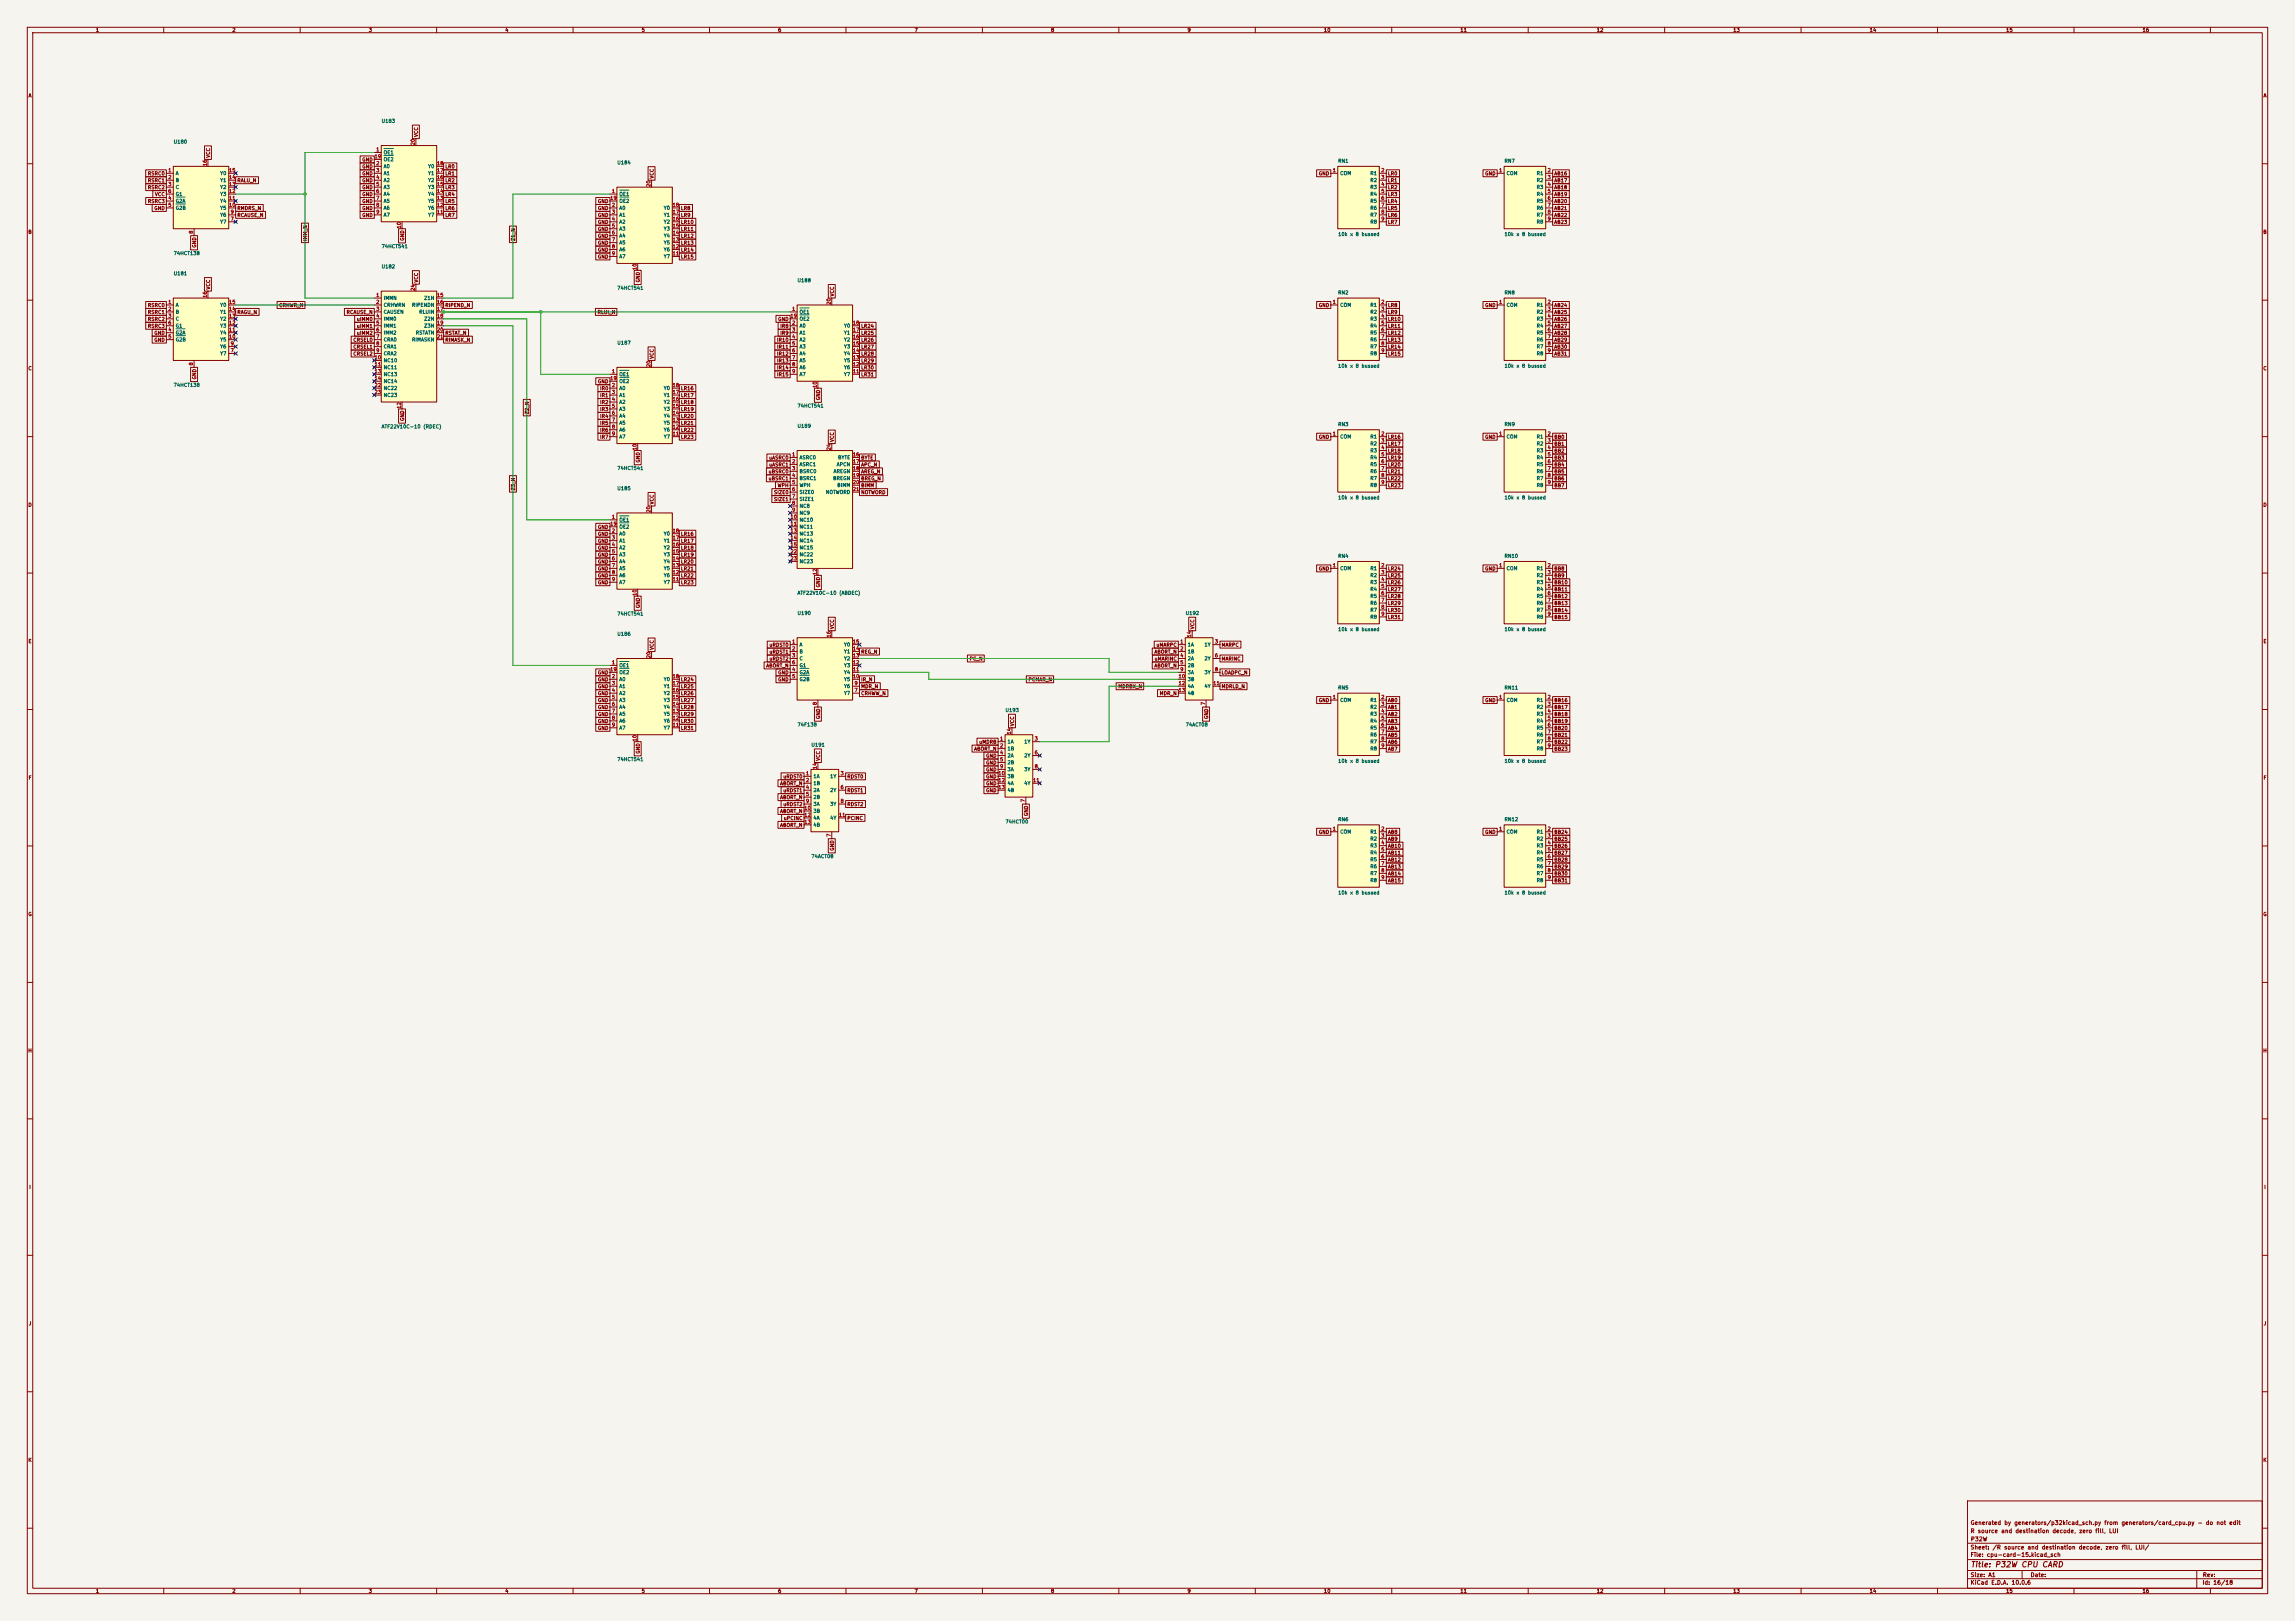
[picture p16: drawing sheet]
<svg xmlns="http://www.w3.org/2000/svg" width="841mm" height="594mm" viewBox="0 0 841 594" stroke-linecap="round" stroke-linejoin="round" font-family="sans-serif">
<defs><g id="words">
<text font-size="2" fill="#840000" x="722" y="574.8">Title: P32W CPU CARD</text>
<g font-size="1.5" fill="#840000">
<text x="721.9" y="562.1">R source and destination decode, zero fill, LUI</text>
<text x="721.9" y="559.1">Generated by generators/p32kicad_sch.py from generators/card_cpu.py - do not edit</text>
<text x="721.9" y="568.1">Sheet: /R source and destination decode, zero fill, LUI/</text>
<text x="722" y="565.1">P32W</text>
<text x="721.9" y="570.8">File: cpu-card-15.kicad_sch</text>
<text x="721.9" y="581">KiCad E.D.A. 10.0.6</text>
<text x="721.9" y="578.2">Size: A1</text>
<text x="743.9" y="578.2">Date:</text>
<text x="806.9" y="581">Id: 16/18</text>
<text x="807" y="578.2">Rev:</text>
</g>
<g font-size="1.3" fill="#840000">
<text x="35" y="12">1</text>
<text x="85" y="12">2</text>
<text x="135" y="12">3</text>
<text x="185" y="12">4</text>
<text x="235" y="12">5</text>
<text x="285" y="12">6</text>
<text x="335" y="12">7</text>
<text x="385" y="12">8</text>
<text x="435" y="12">9</text>
<text x="485" y="12">10</text>
<text x="535" y="12">11</text>
<text x="585" y="12">12</text>
<text x="635" y="12">13</text>
<text x="685" y="12">14</text>
<text x="735" y="12">15</text>
<text x="785" y="12">16</text>
<text x="10.3" y="36">A</text>
<text x="829.3" y="36">A</text>
<text x="153.5" y="50.3" transform="rotate(-90 153.5 50.3)">VCC</text>
<text x="77.3" y="58" transform="rotate(-90 77.3 58)">VCC</text>
<text x="132.6" y="59.5">GND</text>
<text x="54" y="64.6">RSRC0</text>
<text x="132.6" y="62">GND</text>
<text x="132.6" y="64.6">GND</text>
<text x="163" y="62">LR0</text>
<text x="163" y="64.6">LR1</text>
<text x="239.8" y="65.6" transform="rotate(-90 239.8 65.6)">VCC</text>
<text x="483.1" y="64.6">GND</text>
<text x="508.4" y="64.6">LR0</text>
<text x="544.1" y="64.6">GND</text>
<text x="569.4" y="64.6">AB16</text>
<text x="54" y="67.1">RSRC1</text>
<text x="54" y="69.6">RSRC2</text>
<text x="86.8" y="67.1">RALU_N</text>
<text x="132.6" y="67.1">GND</text>
<text x="132.6" y="69.6">GND</text>
<text x="163" y="69.6">LR3</text>
<text x="163" y="67.1">LR2</text>
<text x="508.4" y="69.6">LR2</text>
<text x="508.4" y="67.1">LR1</text>
<text x="569.4" y="69.6">AB18</text>
<text x="569.4" y="67.1">AB17</text>
<text x="54" y="74.7">RSRC3</text>
<text x="56.4" y="77.3">GND</text>
<text x="56.6" y="72.2">VCC</text>
<text x="86.8" y="77.3">RMDRS_N</text>
<text x="132.6" y="72.2">GND</text>
<text x="132.6" y="74.7">GND</text>
<text x="132.6" y="77.3">GND</text>
<text x="163" y="72.2">LR4</text>
<text x="163" y="74.7">LR5</text>
<text x="163" y="77.3">LR6</text>
<text x="218.9" y="74.7">GND</text>
<text x="218.9" y="77.3">GND</text>
<text x="249.4" y="77.3">LR8</text>
<text x="508.4" y="77.3">LR5</text>
<text x="508.4" y="74.7">LR4</text>
<text x="508.4" y="72.2">LR3</text>
<text x="569.4" y="77.3">AB21</text>
<text x="569.4" y="74.7">AB20</text>
<text x="569.4" y="72.2">AB19</text>
<text x="86.8" y="79.8">RCAUSE_N</text>
<text x="132.6" y="79.8">GND</text>
<text x="163" y="79.8">LR7</text>
<text x="218.9" y="79.8">GND</text>
<text x="218.9" y="82.3">GND</text>
<text x="249.4" y="79.8">LR9</text>
<text x="249.4" y="82.3">LR10</text>
<text x="508.4" y="79.8">LR6</text>
<text x="508.4" y="82.3">LR7</text>
<text x="569.4" y="79.8">AB22</text>
<text x="569.4" y="82.3">AB23</text>
<text x="10.2" y="86">B</text>
<text x="112.8" y="88.4" transform="rotate(-90 112.8 88.4)">IMM_N</text>
<text x="148.4" y="88.4" transform="rotate(-90 148.4 88.4)">GND</text>
<text x="189" y="88.4" transform="rotate(-90 189 88.4)">Z1_N</text>
<text x="218.9" y="84.9">GND</text>
<text x="218.9" y="87.4">GND</text>
<text x="218.9" y="90">GND</text>
<text x="249.4" y="84.9">LR11</text>
<text x="249.4" y="87.4">LR12</text>
<text x="249.4" y="90">LR13</text>
<text x="829.2" y="86">B</text>
<text x="72.2" y="90.9" transform="rotate(-90 72.2 90.9)">GND</text>
<text x="218.9" y="92.5">GND</text>
<text x="218.9" y="95">GND</text>
<text x="249.4" y="92.5">LR14</text>
<text x="249.4" y="95">LR15</text>
<text x="77.3" y="106.2" transform="rotate(-90 77.3 106.2)">VCC</text>
<text x="153.5" y="103.7" transform="rotate(-90 153.5 103.7)">VCC</text>
<text x="234.7" y="103.6" transform="rotate(-90 234.7 103.6)">GND</text>
<text x="54" y="112.8">RSRC0</text>
<text x="102.2" y="112.8">CRHWR_N</text>
<text x="163" y="112.8">RIPEND_N</text>
<text x="305.9" y="108.8" transform="rotate(-90 305.9 108.8)">VCC</text>
<text x="483.1" y="112.8">GND</text>
<text x="508.4" y="112.8">LR8</text>
<text x="544.1" y="112.8">GND</text>
<text x="569.4" y="112.8">AB24</text>
<text x="54" y="117.9">RSRC2</text>
<text x="54" y="115.4">RSRC1</text>
<text x="86.8" y="115.4">RAGU_N</text>
<text x="126.8" y="115.4">RCAUSE_N</text>
<text x="130.6" y="117.9">uIMM0</text>
<text x="218.8" y="115.4">RLUI_N</text>
<text x="285" y="117.9">GND</text>
<text x="508.4" y="117.9">LR10</text>
<text x="508.4" y="115.4">LR9</text>
<text x="569.4" y="115.4">AB25</text>
<text x="569.4" y="117.9">AB26</text>
<text x="54" y="120.4">RSRC3</text>
<text x="56.4" y="123">GND</text>
<text x="56.4" y="125.5">GND</text>
<text x="129.3" y="125.5">CRSEL0</text>
<text x="130.6" y="120.4">uIMM1</text>
<text x="130.6" y="123">uIMM2</text>
<text x="163" y="123">RSTAT_N</text>
<text x="163" y="125.5">RIMASK_N</text>
<text x="284.6" y="125.5">IR10</text>
<text x="285.8" y="120.4">IR8</text>
<text x="285.8" y="123">IR9</text>
<text x="315.4" y="120.4">LR24</text>
<text x="315.4" y="123">LR25</text>
<text x="315.4" y="125.5">LR26</text>
<text x="508.4" y="120.4">LR11</text>
<text x="508.4" y="123">LR12</text>
<text x="508.4" y="125.5">LR13</text>
<text x="569.4" y="120.4">AB27</text>
<text x="569.4" y="123">AB28</text>
<text x="569.4" y="125.5">AB29</text>
<text x="129.3" y="128.1">CRSEL1</text>
<text x="129.3" y="130.6">CRSEL2</text>
<text x="239.8" y="131.6" transform="rotate(-90 239.8 131.6)">VCC</text>
<text x="284.6" y="128.1">IR11</text>
<text x="284.6" y="130.6">IR12</text>
<text x="315.4" y="128.1">LR27</text>
<text x="315.4" y="130.6">LR28</text>
<text x="508.4" y="128.1">LR14</text>
<text x="508.4" y="130.6">LR15</text>
<text x="569.4" y="128.1">AB30</text>
<text x="569.4" y="130.6">AB31</text>
<text x="10.2" y="136">C</text>
<text x="284.6" y="133.1">IR13</text>
<text x="284.6" y="135.7">IR14</text>
<text x="315.4" y="133.1">LR29</text>
<text x="315.4" y="135.7">LR30</text>
<text x="829.2" y="136">C</text>
<text x="72.2" y="139.2" transform="rotate(-90 72.2 139.2)">GND</text>
<text x="218.9" y="140.8">GND</text>
<text x="219.7" y="143.3">IR0</text>
<text x="249.4" y="143.3">LR16</text>
<text x="284.6" y="138.2">IR15</text>
<text x="315.4" y="138.2">LR31</text>
<text x="219.7" y="145.8">IR1</text>
<text x="219.7" y="148.4">IR2</text>
<text x="249.4" y="145.8">LR17</text>
<text x="249.4" y="148.4">LR18</text>
<text x="300.8" y="146.8" transform="rotate(-90 300.8 146.8)">GND</text>
<text x="148.4" y="154.4" transform="rotate(-90 148.4 154.4)">GND</text>
<text x="194.1" y="151.9" transform="rotate(-90 194.1 151.9)">Z2_N</text>
<text x="219.7" y="153.5">IR4</text>
<text x="219.7" y="156">IR5</text>
<text x="219.7" y="150.9">IR3</text>
<text x="249.4" y="150.9">LR19</text>
<text x="249.4" y="153.5">LR20</text>
<text x="249.4" y="156">LR21</text>
<text x="219.7" y="158.5">IR6</text>
<text x="219.7" y="161.1">IR7</text>
<text x="249.4" y="158.5">LR22</text>
<text x="249.4" y="161.1">LR23</text>
<text x="483.1" y="161.1">GND</text>
<text x="508.4" y="161.1">LR16</text>
<text x="544.1" y="161.1">GND</text>
<text x="569.4" y="161.1">BB0</text>
<text x="305.9" y="162.1" transform="rotate(-90 305.9 162.1)">VCC</text>
<text x="508.4" y="163.6">LR17</text>
<text x="508.4" y="166.2">LR18</text>
<text x="569.4" y="166.2">BB2</text>
<text x="569.4" y="163.6">BB1</text>
<text x="234.7" y="169.7" transform="rotate(-90 234.7 169.7)">GND</text>
<text x="281.5" y="173.8">uBSRC0</text>
<text x="281.7" y="168.7">uASRC0</text>
<text x="281.7" y="171.2">uASRC1</text>
<text x="315.4" y="168.7">BYTE</text>
<text x="315.4" y="171.2">APC_N</text>
<text x="315.4" y="173.8">AREG_N</text>
<text x="508.4" y="173.8">LR21</text>
<text x="508.4" y="168.7">LR19</text>
<text x="508.4" y="171.2">LR20</text>
<text x="569.4" y="168.7">BB3</text>
<text x="569.4" y="171.2">BB4</text>
<text x="569.4" y="173.8">BB5</text>
<text x="189" y="179.9" transform="rotate(-90 189 179.9)">Z3_N</text>
<text x="281.5" y="176.3">uBSRC1</text>
<text x="284.8" y="178.9">WPH</text>
<text x="315.4" y="176.3">BREG_N</text>
<text x="315.4" y="178.9">BIMM</text>
<text x="508.4" y="176.3">LR22</text>
<text x="508.4" y="178.9">LR23</text>
<text x="569.4" y="176.3">BB6</text>
<text x="569.4" y="178.9">BB7</text>
<text x="10.2" y="186">D</text>
<text x="239.8" y="185" transform="rotate(-90 239.8 185)">VCC</text>
<text x="283.5" y="181.4">SIZE0</text>
<text x="283.5" y="183.9">SIZE1</text>
<text x="315.4" y="181.4">NOTWORD</text>
<text x="829.2" y="186">D</text>
<text x="218.9" y="194.1">GND</text>
<text x="218.9" y="196.6">GND</text>
<text x="249.4" y="196.6">LR16</text>
<text x="218.9" y="201.7">GND</text>
<text x="218.9" y="199.2">GND</text>
<text x="249.4" y="199.2">LR17</text>
<text x="249.4" y="201.7">LR18</text>
<text x="218.9" y="204.3">GND</text>
<text x="218.9" y="206.8">GND</text>
<text x="218.9" y="209.3">GND</text>
<text x="249.4" y="204.3">LR19</text>
<text x="249.4" y="206.8">LR20</text>
<text x="249.4" y="209.3">LR21</text>
<text x="483.1" y="209.3">GND</text>
<text x="508.4" y="209.3">LR24</text>
<text x="544.1" y="209.3">GND</text>
<text x="569.4" y="209.3">BB8</text>
<text x="218.9" y="211.9">GND</text>
<text x="218.9" y="214.4">GND</text>
<text x="249.4" y="211.9">LR22</text>
<text x="249.4" y="214.4">LR23</text>
<text x="300.8" y="215.4" transform="rotate(-90 300.8 215.4)">GND</text>
<text x="508.4" y="211.9">LR25</text>
<text x="508.4" y="214.4">LR26</text>
<text x="569.4" y="214.4">BB10</text>
<text x="569.4" y="211.9">BB9</text>
<text x="508.4" y="219.5">LR28</text>
<text x="508.4" y="217">LR27</text>
<text x="569.4" y="217">BB11</text>
<text x="569.4" y="219.5">BB12</text>
<text x="234.7" y="223" transform="rotate(-90 234.7 223)">GND</text>
<text x="508.4" y="227.1">LR31</text>
<text x="508.4" y="224.6">LR30</text>
<text x="508.4" y="222">LR29</text>
<text x="569.4" y="222">BB13</text>
<text x="569.4" y="224.6">BB14</text>
<text x="569.4" y="227.1">BB15</text>
<text x="305.9" y="230.7" transform="rotate(-90 305.9 230.7)">VCC</text>
<text x="437.9" y="230.7" transform="rotate(-90 437.9 230.7)">VCC</text>
<text x="10.3" y="236">E</text>
<text x="239.8" y="238.3" transform="rotate(-90 239.8 238.3)">VCC</text>
<text x="281.8" y="237.3">uRDST0</text>
<text x="281.8" y="239.8">uRDST1</text>
<text x="315.4" y="239.8">REG_N</text>
<text x="422.9" y="239.8">ABORT_N</text>
<text x="423.6" y="237.3">uMARPC</text>
<text x="447.5" y="237.3">MARPC</text>
<text x="829.3" y="236">E</text>
<text x="280.6" y="244.9">ABORT_N</text>
<text x="281.8" y="242.4">uRDST2</text>
<text x="355.1" y="242.4">PC_N</text>
<text x="422.9" y="244.9">ABORT_N</text>
<text x="422.9" y="242.4">uMARINC</text>
<text x="447.5" y="242.4">MARINC</text>
<text x="218.9" y="247.4">GND</text>
<text x="218.9" y="250">GND</text>
<text x="249.4" y="250">LR24</text>
<text x="285" y="250">GND</text>
<text x="285" y="247.4">GND</text>
<text x="315.4" y="250">IR_N</text>
<text x="376.7" y="250">PCMAR_N</text>
<text x="447.5" y="247.4">LOADPC_N</text>
<text x="218.9" y="252.5">GND</text>
<text x="218.9" y="255.1">GND</text>
<text x="218.9" y="257.6">GND</text>
<text x="249.4" y="255.1">LR26</text>
<text x="249.4" y="257.6">LR27</text>
<text x="249.4" y="252.5">LR25</text>
<text x="315.4" y="252.5">MDR_N</text>
<text x="315.4" y="255.1">CRHWW_N</text>
<text x="409.6" y="252.5">MDRBX_N</text>
<text x="424.8" y="255.1">MDR_N</text>
<text x="447.5" y="252.5">MDRLD_N</text>
<text x="483.1" y="257.6">GND</text>
<text x="508.4" y="257.6">AB0</text>
<text x="544.1" y="257.6">GND</text>
<text x="569.4" y="257.6">BB16</text>
<text x="218.9" y="260.1">GND</text>
<text x="218.9" y="262.7">GND</text>
<text x="249.4" y="260.1">LR28</text>
<text x="249.4" y="262.7">LR29</text>
<text x="300.8" y="263.7" transform="rotate(-90 300.8 263.7)">GND</text>
<text x="443" y="263.7" transform="rotate(-90 443 263.7)">GND</text>
<text x="508.4" y="262.7">AB2</text>
<text x="508.4" y="260.1">AB1</text>
<text x="569.4" y="262.7">BB18</text>
<text x="569.4" y="260.1">BB17</text>
<text x="218.9" y="267.8">GND</text>
<text x="218.9" y="265.2">GND</text>
<text x="249.4" y="265.2">LR30</text>
<text x="249.4" y="267.8">LR31</text>
<text x="371.9" y="266.2" transform="rotate(-90 371.9 266.2)">VCC</text>
<text x="508.4" y="267.8">AB4</text>
<text x="508.4" y="265.2">AB3</text>
<text x="569.4" y="267.8">BB20</text>
<text x="569.4" y="265.2">BB19</text>
<text x="356.8" y="275.4">ABORT_N</text>
<text x="358.6" y="272.8">uMDRB</text>
<text x="508.4" y="275.4">AB7</text>
<text x="508.4" y="272.8">AB6</text>
<text x="508.4" y="270.3">AB5</text>
<text x="569.4" y="272.8">BB22</text>
<text x="569.4" y="270.3">BB21</text>
<text x="569.4" y="275.4">BB23</text>
<text x="234.7" y="276.4" transform="rotate(-90 234.7 276.4)">GND</text>
<text x="300.8" y="278.9" transform="rotate(-90 300.8 278.9)">VCC</text>
<text x="361.2" y="277.9">GND</text>
<text x="361.2" y="280.5">GND</text>
<text x="10.3" y="286">F</text>
<text x="286.9" y="285.5">uRDST0</text>
<text x="310.3" y="285.5">RDST0</text>
<text x="361.2" y="283">GND</text>
<text x="361.2" y="285.5">GND</text>
<text x="829.3" y="286">F</text>
<text x="285.7" y="288.1">ABORT_N</text>
<text x="285.7" y="293.2">ABORT_N</text>
<text x="286.9" y="290.6">uRDST1</text>
<text x="310.3" y="290.6">RDST1</text>
<text x="361.2" y="288.1">GND</text>
<text x="361.2" y="290.6">GND</text>
<text x="285.7" y="298.2">ABORT_N</text>
<text x="286.9" y="295.7">uRDST2</text>
<text x="310.3" y="295.7">RDST2</text>
<text x="377" y="299.2" transform="rotate(-90 377 299.2)">GND</text>
<text x="285.7" y="303.3">ABORT_N</text>
<text x="287" y="300.8">uPCINC</text>
<text x="310.3" y="300.8">PCINC</text>
<text x="483.1" y="305.9">GND</text>
<text x="508.4" y="305.9">AB8</text>
<text x="544.1" y="305.9">GND</text>
<text x="569.4" y="305.9">BB24</text>
<text x="305.9" y="311.9" transform="rotate(-90 305.9 311.9)">GND</text>
<text x="508.4" y="308.4">AB9</text>
<text x="508.4" y="310.9">AB10</text>
<text x="569.4" y="310.9">BB26</text>
<text x="569.4" y="308.4">BB25</text>
<text x="508.4" y="316">AB12</text>
<text x="508.4" y="313.5">AB11</text>
<text x="569.4" y="313.5">BB27</text>
<text x="569.4" y="316">BB28</text>
<text x="508.4" y="323.6">AB15</text>
<text x="508.4" y="321.1">AB14</text>
<text x="508.4" y="318.6">AB13</text>
<text x="569.4" y="318.6">BB29</text>
<text x="569.4" y="321.1">BB30</text>
<text x="569.4" y="323.6">BB31</text>
<text x="10.2" y="336">G</text>
<text x="829.2" y="336">G</text>
<text x="10.2" y="386">H</text>
<text x="829.2" y="386">H</text>
<text x="10.6" y="436">I</text>
<text x="829.6" y="436">I</text>
<text x="10.4" y="486">J</text>
<text x="829.4" y="486">J</text>
<text x="10.2" y="536">K</text>
<text x="829.2" y="536">K</text>
<text x="35" y="584">1</text>
<text x="85" y="584">2</text>
<text x="135" y="584">3</text>
<text x="185" y="584">4</text>
<text x="235" y="584">5</text>
<text x="285" y="584">6</text>
<text x="335" y="584">7</text>
<text x="385" y="584">8</text>
<text x="435" y="584">9</text>
<text x="485" y="584">10</text>
<text x="535" y="584">11</text>
<text x="585" y="584">12</text>
<text x="635" y="584">13</text>
<text x="685" y="584">14</text>
<text x="735" y="584">15</text>
<text x="785" y="584">16</text>
</g>
<g font-size="1.3" fill="#006464">
<text x="139.7" y="45.3">U183</text>
<text x="63.5" y="52.9">U180</text>
<text x="140.4" y="56.8">OE1</text>
<text x="140.4" y="59.4">OE2</text>
<text x="490.2" y="59.9">RN1</text>
<text x="551.2" y="59.9">RN7</text>
<text x="64.2" y="64.5">A</text>
<text x="80.5" y="64.5">Y0</text>
<text x="140.4" y="61.9">A0</text>
<text x="140.4" y="64.5">A1</text>
<text x="156.7" y="64.5">Y1</text>
<text x="156.7" y="61.9">Y0</text>
<text x="226" y="60.5">U184</text>
<text x="491" y="64.5">COM</text>
<text x="502" y="64.5">R1</text>
<text x="551.9" y="64.5">COM</text>
<text x="563" y="64.5">R1</text>
<text x="64.2" y="67">B</text>
<text x="64.2" y="69.5">C</text>
<text x="80.5" y="69.5">Y2</text>
<text x="80.5" y="67">Y1</text>
<text x="140.4" y="67">A2</text>
<text x="140.4" y="69.5">A3</text>
<text x="156.7" y="69.5">Y3</text>
<text x="156.7" y="67">Y2</text>
<text x="502" y="67">R2</text>
<text x="502" y="69.5">R3</text>
<text x="563" y="67">R2</text>
<text x="563" y="69.5">R3</text>
<text x="64.2" y="74.6">G2A</text>
<text x="64.2" y="77.2">G2B</text>
<text x="64.2" y="72.1">G1</text>
<text x="80.5" y="77.2">Y5</text>
<text x="80.5" y="74.6">Y4</text>
<text x="80.5" y="72.1">Y3</text>
<text x="140.4" y="72.1">A4</text>
<text x="140.4" y="74.6">A5</text>
<text x="140.4" y="77.2">A6</text>
<text x="156.7" y="77.2">Y6</text>
<text x="156.7" y="74.6">Y5</text>
<text x="156.7" y="72.1">Y4</text>
<text x="226.8" y="72.1">OE1</text>
<text x="226.8" y="77.2">A0</text>
<text x="226.8" y="74.6">OE2</text>
<text x="243.1" y="77.2">Y0</text>
<text x="502" y="72.1">R4</text>
<text x="502" y="74.6">R5</text>
<text x="502" y="77.2">R6</text>
<text x="563" y="72.1">R4</text>
<text x="563" y="74.6">R5</text>
<text x="563" y="77.2">R6</text>
<text x="80.5" y="82.2">Y7</text>
<text x="80.5" y="79.7">Y6</text>
<text x="140.4" y="79.7">A7</text>
<text x="156.7" y="79.7">Y7</text>
<text x="226.8" y="79.7">A1</text>
<text x="226.8" y="82.2">A2</text>
<text x="243.1" y="82.2">Y2</text>
<text x="243.1" y="79.7">Y1</text>
<text x="502" y="79.7">R7</text>
<text x="502" y="82.2">R8</text>
<text x="563" y="79.7">R7</text>
<text x="563" y="82.2">R8</text>
<text x="226.8" y="84.8">A3</text>
<text x="226.8" y="87.3">A4</text>
<text x="226.8" y="89.9">A5</text>
<text x="243.1" y="89.9">Y5</text>
<text x="243.1" y="87.3">Y4</text>
<text x="243.1" y="84.8">Y3</text>
<text x="490.2" y="86.8">10k x 8 bussed</text>
<text x="551.2" y="86.8">10k x 8 bussed</text>
<text x="63.5" y="93.8">74HCT138</text>
<text x="139.7" y="91.2">74HCT541</text>
<text x="226.8" y="92.4">A6</text>
<text x="226.8" y="94.9">A7</text>
<text x="243.1" y="94.9">Y7</text>
<text x="243.1" y="92.4">Y6</text>
<text x="63.5" y="101.2">U181</text>
<text x="139.7" y="98.6">U182</text>
<text x="226" y="106.5">74HCT541</text>
<text x="292.1" y="103.7">U188</text>
<text x="64.2" y="112.7">A</text>
<text x="80.5" y="112.7">Y0</text>
<text x="140.4" y="110.2">IMMN</text>
<text x="140.4" y="112.7">CRHWRN</text>
<text x="150.8" y="112.7">RIPENDN</text>
<text x="155.3" y="110.2">Z1N</text>
<text x="490.2" y="108.2">RN2</text>
<text x="491" y="112.7">COM</text>
<text x="502" y="112.7">R1</text>
<text x="551.2" y="108.2">RN8</text>
<text x="551.9" y="112.7">COM</text>
<text x="563" y="112.7">R1</text>
<text x="64.2" y="115.3">B</text>
<text x="64.2" y="117.8">C</text>
<text x="80.5" y="117.8">Y2</text>
<text x="80.5" y="115.3">Y1</text>
<text x="140.4" y="115.3">CAUSEN</text>
<text x="140.4" y="117.8">IMM0</text>
<text x="153.5" y="115.3">RLUIN</text>
<text x="155.3" y="117.8">Z2N</text>
<text x="292.8" y="115.3">OE1</text>
<text x="292.8" y="117.8">OE2</text>
<text x="502" y="115.3">R2</text>
<text x="502" y="117.8">R3</text>
<text x="563" y="115.3">R2</text>
<text x="563" y="117.8">R3</text>
<text x="64.2" y="122.9">G2A</text>
<text x="64.2" y="125.4">G2B</text>
<text x="64.2" y="120.3">G1</text>
<text x="80.5" y="125.4">Y5</text>
<text x="80.5" y="122.9">Y4</text>
<text x="80.5" y="120.3">Y3</text>
<text x="140.4" y="120.3">IMM1</text>
<text x="140.4" y="122.9">IMM2</text>
<text x="140.4" y="125.4">CRA0</text>
<text x="150.8" y="125.4">RIMASKN</text>
<text x="152.2" y="122.9">RSTATN</text>
<text x="155.3" y="120.3">Z3N</text>
<text x="292.8" y="120.3">A0</text>
<text x="292.8" y="122.9">A1</text>
<text x="292.8" y="125.4">A2</text>
<text x="309.1" y="125.4">Y2</text>
<text x="309.1" y="122.9">Y1</text>
<text x="309.1" y="120.3">Y0</text>
<text x="502" y="120.3">R4</text>
<text x="502" y="122.9">R5</text>
<text x="502" y="125.4">R6</text>
<text x="563" y="120.3">R4</text>
<text x="563" y="122.9">R5</text>
<text x="563" y="125.4">R6</text>
<text x="80.5" y="130.5">Y7</text>
<text x="80.5" y="128">Y6</text>
<text x="140.4" y="128">CRA1</text>
<text x="140.4" y="130.5">CRA2</text>
<text x="226" y="126.6">U187</text>
<text x="292.8" y="128">A3</text>
<text x="292.8" y="130.5">A4</text>
<text x="309.1" y="130.5">Y4</text>
<text x="309.1" y="128">Y3</text>
<text x="502" y="128">R7</text>
<text x="502" y="130.5">R8</text>
<text x="563" y="128">R7</text>
<text x="563" y="130.5">R8</text>
<text x="140.4" y="133">NC10</text>
<text x="140.4" y="135.6">NC11</text>
<text x="292.8" y="133">A5</text>
<text x="292.8" y="135.6">A6</text>
<text x="309.1" y="135.6">Y6</text>
<text x="309.1" y="133">Y5</text>
<text x="490.2" y="135">10k x 8 bussed</text>
<text x="551.2" y="135">10k x 8 bussed</text>
<text x="63.5" y="142">74HCT138</text>
<text x="140.4" y="138.1">NC13</text>
<text x="140.4" y="140.7">NC14</text>
<text x="140.4" y="143.2">NC22</text>
<text x="226.8" y="138.1">OE1</text>
<text x="226.8" y="143.2">A0</text>
<text x="226.8" y="140.7">OE2</text>
<text x="243.1" y="143.2">Y0</text>
<text x="292.8" y="138.1">A7</text>
<text x="309.1" y="138.1">Y7</text>
<text x="140.4" y="145.7">NC23</text>
<text x="226.8" y="145.7">A1</text>
<text x="226.8" y="148.3">A2</text>
<text x="243.1" y="148.3">Y2</text>
<text x="243.1" y="145.7">Y1</text>
<text x="292.1" y="149.7">74HCT541</text>
<text x="226.8" y="150.8">A3</text>
<text x="226.8" y="153.4">A4</text>
<text x="226.8" y="155.9">A5</text>
<text x="243.1" y="155.9">Y5</text>
<text x="243.1" y="153.4">Y4</text>
<text x="243.1" y="150.8">Y3</text>
<text x="139.7" y="157.3">ATF22V10C-10 (RDEC)</text>
<text x="226.8" y="158.4">A6</text>
<text x="226.8" y="161">A7</text>
<text x="243.1" y="161">Y7</text>
<text x="243.1" y="158.4">Y6</text>
<text x="292.1" y="157.1">U189</text>
<text x="490.2" y="156.4">RN3</text>
<text x="491" y="161">COM</text>
<text x="502" y="161">R1</text>
<text x="551.2" y="156.4">RN9</text>
<text x="551.9" y="161">COM</text>
<text x="563" y="161">R1</text>
<text x="502" y="163.5">R2</text>
<text x="502" y="166.1">R3</text>
<text x="563" y="163.5">R2</text>
<text x="563" y="166.1">R3</text>
<text x="226" y="172.5">74HCT541</text>
<text x="292.8" y="168.6">ASRC0</text>
<text x="292.8" y="171.1">ASRC1</text>
<text x="292.8" y="173.7">BSRC0</text>
<text x="305.3" y="173.7">AREGN</text>
<text x="306.5" y="171.1">APCN</text>
<text x="307" y="168.6">BYTE</text>
<text x="502" y="168.6">R4</text>
<text x="502" y="171.1">R5</text>
<text x="502" y="173.7">R6</text>
<text x="563" y="168.6">R4</text>
<text x="563" y="171.1">R5</text>
<text x="563" y="173.7">R6</text>
<text x="226" y="179.9">U185</text>
<text x="292.8" y="176.2">BSRC1</text>
<text x="292.8" y="178.8">WPH</text>
<text x="305.1" y="176.2">BREGN</text>
<text x="306.7" y="178.8">BIMM</text>
<text x="502" y="176.2">R7</text>
<text x="502" y="178.8">R8</text>
<text x="563" y="176.2">R7</text>
<text x="563" y="178.8">R8</text>
<text x="292.8" y="181.3">SIZE0</text>
<text x="292.8" y="183.8">SIZE1</text>
<text x="302.5" y="181.3">NOTWORD</text>
<text x="490.2" y="183.3">10k x 8 bussed</text>
<text x="551.2" y="183.3">10k x 8 bussed</text>
<text x="226.8" y="191.5">OE1</text>
<text x="292.8" y="186.4">NC8</text>
<text x="292.8" y="188.9">NC9</text>
<text x="292.8" y="191.5">NC10</text>
<text x="226.8" y="196.5">A0</text>
<text x="226.8" y="194">OE2</text>
<text x="243.1" y="196.5">Y0</text>
<text x="292.8" y="194">NC11</text>
<text x="292.8" y="196.5">NC13</text>
<text x="226.8" y="199.1">A1</text>
<text x="226.8" y="201.6">A2</text>
<text x="243.1" y="201.6">Y2</text>
<text x="243.1" y="199.1">Y1</text>
<text x="292.8" y="199.1">NC14</text>
<text x="292.8" y="201.6">NC15</text>
<text x="226.8" y="204.2">A3</text>
<text x="226.8" y="206.7">A4</text>
<text x="226.8" y="209.2">A5</text>
<text x="243.1" y="209.2">Y5</text>
<text x="243.1" y="206.7">Y4</text>
<text x="243.1" y="204.2">Y3</text>
<text x="292.8" y="204.2">NC22</text>
<text x="292.8" y="206.7">NC23</text>
<text x="490.2" y="204.7">RN4</text>
<text x="491" y="209.2">COM</text>
<text x="502" y="209.2">R1</text>
<text x="551.2" y="204.7">RN10</text>
<text x="551.9" y="209.2">COM</text>
<text x="563" y="209.2">R1</text>
<text x="226.8" y="211.8">A6</text>
<text x="226.8" y="214.3">A7</text>
<text x="243.1" y="214.3">Y7</text>
<text x="243.1" y="211.8">Y6</text>
<text x="502" y="211.8">R2</text>
<text x="502" y="214.3">R3</text>
<text x="563" y="211.8">R2</text>
<text x="563" y="214.3">R3</text>
<text x="292.1" y="218.2">ATF22V10C-10 (ABDEC)</text>
<text x="502" y="216.9">R4</text>
<text x="502" y="219.4">R5</text>
<text x="502" y="221.9">R6</text>
<text x="563" y="216.9">R4</text>
<text x="563" y="219.4">R5</text>
<text x="563" y="221.9">R6</text>
<text x="226" y="225.9">74HCT541</text>
<text x="292.1" y="225.6">U190</text>
<text x="434.3" y="225.6">U192</text>
<text x="502" y="224.5">R7</text>
<text x="502" y="227">R8</text>
<text x="563" y="224.5">R7</text>
<text x="563" y="227">R8</text>
<text x="226" y="233.3">U186</text>
<text x="490.2" y="231.6">10k x 8 bussed</text>
<text x="551.2" y="231.6">10k x 8 bussed</text>
<text x="292.8" y="237.2">A</text>
<text x="292.8" y="239.7">B</text>
<text x="309.1" y="239.7">Y1</text>
<text x="309.1" y="237.2">Y0</text>
<text x="435.1" y="237.2">1A</text>
<text x="435.1" y="239.7">1B</text>
<text x="441.2" y="237.2">1Y</text>
<text x="226.8" y="244.8">OE1</text>
<text x="292.8" y="242.3">C</text>
<text x="292.8" y="244.8">G1</text>
<text x="309.1" y="244.8">Y3</text>
<text x="309.1" y="242.3">Y2</text>
<text x="435.1" y="242.3">2A</text>
<text x="435.1" y="244.8">2B</text>
<text x="441.2" y="242.3">2Y</text>
<text x="226.8" y="249.9">A0</text>
<text x="226.8" y="247.3">OE2</text>
<text x="243.1" y="249.9">Y0</text>
<text x="292.8" y="247.3">G2A</text>
<text x="292.8" y="249.9">G2B</text>
<text x="309.1" y="249.9">Y5</text>
<text x="309.1" y="247.3">Y4</text>
<text x="435.1" y="247.3">3A</text>
<text x="435.1" y="249.9">3B</text>
<text x="441.2" y="247.3">3Y</text>
<text x="226.8" y="252.4">A1</text>
<text x="226.8" y="255">A2</text>
<text x="226.8" y="257.5">A3</text>
<text x="243.1" y="257.5">Y3</text>
<text x="243.1" y="255">Y2</text>
<text x="243.1" y="252.4">Y1</text>
<text x="309.1" y="255">Y7</text>
<text x="309.1" y="252.4">Y6</text>
<text x="435.1" y="252.4">4A</text>
<text x="435.1" y="255">4B</text>
<text x="441.2" y="252.4">4Y</text>
<text x="490.2" y="253">RN5</text>
<text x="491" y="257.5">COM</text>
<text x="502" y="257.5">R1</text>
<text x="551.2" y="253">RN11</text>
<text x="551.9" y="257.5">COM</text>
<text x="563" y="257.5">R1</text>
<text x="226.8" y="260">A4</text>
<text x="226.8" y="262.6">A5</text>
<text x="243.1" y="262.6">Y5</text>
<text x="243.1" y="260">Y4</text>
<text x="368.3" y="261.2">U193</text>
<text x="502" y="260">R2</text>
<text x="502" y="262.6">R3</text>
<text x="563" y="260">R2</text>
<text x="563" y="262.6">R3</text>
<text x="226.8" y="265.1">A6</text>
<text x="226.8" y="267.7">A7</text>
<text x="243.1" y="267.7">Y7</text>
<text x="243.1" y="265.1">Y6</text>
<text x="292.1" y="266.5">74F138</text>
<text x="434.3" y="266.5">74ACT08</text>
<text x="502" y="265.1">R4</text>
<text x="502" y="267.7">R5</text>
<text x="563" y="265.1">R4</text>
<text x="563" y="267.7">R5</text>
<text x="297.2" y="273.9">U191</text>
<text x="369" y="272.7">1A</text>
<text x="369" y="275.3">1B</text>
<text x="375.2" y="272.7">1Y</text>
<text x="502" y="270.2">R6</text>
<text x="502" y="272.7">R7</text>
<text x="502" y="275.3">R8</text>
<text x="563" y="270.2">R6</text>
<text x="563" y="272.7">R7</text>
<text x="563" y="275.3">R8</text>
<text x="226" y="279.2">74HCT541</text>
<text x="369" y="277.8">2A</text>
<text x="369" y="280.4">2B</text>
<text x="375.2" y="277.8">2Y</text>
<text x="490.2" y="279.8">10k x 8 bussed</text>
<text x="551.2" y="279.8">10k x 8 bussed</text>
<text x="297.9" y="285.4">1A</text>
<text x="297.9" y="288">1B</text>
<text x="304.1" y="285.4">1Y</text>
<text x="369" y="282.9">3A</text>
<text x="369" y="285.4">3B</text>
<text x="369" y="288">4A</text>
<text x="375.2" y="282.9">3Y</text>
<text x="375.2" y="288">4Y</text>
<text x="297.9" y="290.5">2A</text>
<text x="297.9" y="293.1">2B</text>
<text x="304.1" y="290.5">2Y</text>
<text x="369" y="290.5">4B</text>
<text x="297.9" y="295.6">3A</text>
<text x="297.9" y="298.1">3B</text>
<text x="304.1" y="295.6">3Y</text>
<text x="297.9" y="300.7">4A</text>
<text x="297.9" y="303.2">4B</text>
<text x="304.1" y="300.7">4Y</text>
<text x="368.3" y="302.1">74HCT00</text>
<text x="490.2" y="301.2">RN6</text>
<text x="491" y="305.8">COM</text>
<text x="502" y="305.8">R1</text>
<text x="551.2" y="301.2">RN12</text>
<text x="551.9" y="305.8">COM</text>
<text x="563" y="305.8">R1</text>
<text x="502" y="308.3">R2</text>
<text x="502" y="310.8">R3</text>
<text x="563" y="308.3">R2</text>
<text x="563" y="310.8">R3</text>
<text x="297.2" y="314.8">74ACT08</text>
<text x="502" y="313.4">R4</text>
<text x="502" y="315.9">R5</text>
<text x="563" y="313.4">R4</text>
<text x="563" y="315.9">R5</text>
<text x="502" y="318.5">R6</text>
<text x="502" y="321">R7</text>
<text x="502" y="323.5">R8</text>
<text x="563" y="318.5">R6</text>
<text x="563" y="321">R7</text>
<text x="563" y="323.5">R8</text>
<text x="490.2" y="328.1">10k x 8 bussed</text>
<text x="551.2" y="328.1">10k x 8 bussed</text>
</g>
<g font-size="1.3" fill="#a90000">
<text x="152.3" y="53.4" transform="rotate(-90 152.3 53.4)">20</text>
<text x="137.1" y="58.3">19</text>
<text x="137.7" y="55.7">1</text>
<text x="61.5" y="63.4">1</text>
<text x="61.5" y="65.9">2</text>
<text x="76.1" y="61" transform="rotate(-90 76.1 61)">16</text>
<text x="83.8" y="65.9">14</text>
<text x="83.8" y="63.4">15</text>
<text x="137.7" y="60.8">2</text>
<text x="137.7" y="63.4">3</text>
<text x="137.7" y="65.9">4</text>
<text x="160" y="65.9">16</text>
<text x="160" y="63.4">17</text>
<text x="160" y="60.8">18</text>
<text x="488.2" y="63.4">1</text>
<text x="506" y="63.4">2</text>
<text x="506" y="65.9">3</text>
<text x="549.2" y="63.4">1</text>
<text x="567" y="63.4">2</text>
<text x="567" y="65.9">3</text>
<text x="61.5" y="68.4">3</text>
<text x="61.5" y="71">6</text>
<text x="83.8" y="71">12</text>
<text x="83.8" y="68.4">13</text>
<text x="137.7" y="68.4">5</text>
<text x="137.7" y="71">6</text>
<text x="160" y="71">14</text>
<text x="160" y="68.4">15</text>
<text x="224.1" y="71">1</text>
<text x="238.6" y="68.6" transform="rotate(-90 238.6 68.6)">20</text>
<text x="506" y="68.4">4</text>
<text x="506" y="71">5</text>
<text x="567" y="68.4">4</text>
<text x="567" y="71">5</text>
<text x="61.5" y="73.5">4</text>
<text x="61.5" y="76.1">5</text>
<text x="83.8" y="76.1">10</text>
<text x="83.8" y="73.5">11</text>
<text x="137.7" y="73.5">7</text>
<text x="137.7" y="76.1">8</text>
<text x="160" y="76.1">12</text>
<text x="160" y="73.5">13</text>
<text x="223.5" y="73.5">19</text>
<text x="224.1" y="76.1">2</text>
<text x="246.3" y="76.1">18</text>
<text x="506" y="73.5">6</text>
<text x="506" y="76.1">7</text>
<text x="567" y="73.5">6</text>
<text x="567" y="76.1">7</text>
<text x="84.4" y="81.1">7</text>
<text x="84.4" y="78.6">9</text>
<text x="137.7" y="78.6">9</text>
<text x="147.2" y="83.9" transform="rotate(-90 147.2 83.9)">10</text>
<text x="160" y="78.6">11</text>
<text x="224.1" y="78.6">3</text>
<text x="224.1" y="81.1">4</text>
<text x="224.1" y="83.7">5</text>
<text x="246.3" y="83.7">15</text>
<text x="246.3" y="81.1">16</text>
<text x="246.3" y="78.6">17</text>
<text x="506" y="78.6">8</text>
<text x="506" y="81.1">9</text>
<text x="567" y="78.6">8</text>
<text x="567" y="81.1">9</text>
<text x="71" y="85.8" transform="rotate(-90 71 85.8)">8</text>
<text x="224.1" y="86.2">6</text>
<text x="224.1" y="88.8">7</text>
<text x="246.3" y="88.8">13</text>
<text x="246.3" y="86.2">14</text>
<text x="224.1" y="91.3">8</text>
<text x="224.1" y="93.8">9</text>
<text x="246.3" y="93.8">11</text>
<text x="246.3" y="91.3">12</text>
<text x="233.5" y="99.1" transform="rotate(-90 233.5 99.1)">10</text>
<text x="152.3" y="106.7" transform="rotate(-90 152.3 106.7)">24</text>
<text x="61.5" y="111.6">1</text>
<text x="76.1" y="109.3" transform="rotate(-90 76.1 109.3)">16</text>
<text x="83.8" y="111.6">15</text>
<text x="137.7" y="109.1">1</text>
<text x="137.7" y="111.6">2</text>
<text x="160" y="109.1">15</text>
<text x="160" y="111.6">16</text>
<text x="304.7" y="111.8" transform="rotate(-90 304.7 111.8)">20</text>
<text x="488.2" y="111.6">1</text>
<text x="506" y="111.6">2</text>
<text x="549.2" y="111.6">1</text>
<text x="567" y="111.6">2</text>
<text x="61.5" y="114.2">2</text>
<text x="61.5" y="116.7">3</text>
<text x="61.5" y="119.2">6</text>
<text x="83.8" y="119.2">12</text>
<text x="83.8" y="116.7">13</text>
<text x="83.8" y="114.2">14</text>
<text x="137.7" y="114.2">3</text>
<text x="137.7" y="116.7">4</text>
<text x="137.7" y="119.2">5</text>
<text x="160" y="114.2">17</text>
<text x="160" y="116.7">18</text>
<text x="160" y="119.2">19</text>
<text x="289.5" y="116.7">19</text>
<text x="290.1" y="114.2">1</text>
<text x="290.1" y="119.2">2</text>
<text x="312.4" y="119.2">18</text>
<text x="506" y="114.2">3</text>
<text x="506" y="116.7">4</text>
<text x="506" y="119.2">5</text>
<text x="567" y="114.2">3</text>
<text x="567" y="116.7">4</text>
<text x="567" y="119.2">5</text>
<text x="61.5" y="121.8">4</text>
<text x="61.5" y="124.3">5</text>
<text x="83.8" y="124.3">10</text>
<text x="83.8" y="121.8">11</text>
<text x="137.7" y="121.8">6</text>
<text x="137.7" y="124.3">7</text>
<text x="160" y="121.8">20</text>
<text x="160" y="124.3">21</text>
<text x="290.1" y="121.8">3</text>
<text x="290.1" y="124.3">4</text>
<text x="312.4" y="124.3">16</text>
<text x="312.4" y="121.8">17</text>
<text x="506" y="121.8">6</text>
<text x="506" y="124.3">7</text>
<text x="567" y="121.8">6</text>
<text x="567" y="124.3">7</text>
<text x="84.4" y="129.4">7</text>
<text x="84.4" y="126.9">9</text>
<text x="137.1" y="131.9">10</text>
<text x="137.7" y="126.9">8</text>
<text x="137.7" y="129.4">9</text>
<text x="290.1" y="126.9">5</text>
<text x="290.1" y="129.4">6</text>
<text x="290.1" y="131.9">7</text>
<text x="312.4" y="131.9">13</text>
<text x="312.4" y="129.4">14</text>
<text x="312.4" y="126.9">15</text>
<text x="506" y="126.9">8</text>
<text x="506" y="129.4">9</text>
<text x="567" y="126.9">8</text>
<text x="567" y="129.4">9</text>
<text x="71" y="134.1" transform="rotate(-90 71 134.1)">8</text>
<text x="137.1" y="134.5">11</text>
<text x="137.1" y="137">13</text>
<text x="224.1" y="137">1</text>
<text x="238.6" y="134.7" transform="rotate(-90 238.6 134.7)">20</text>
<text x="290.1" y="134.5">8</text>
<text x="290.1" y="137">9</text>
<text x="312.4" y="137">11</text>
<text x="312.4" y="134.5">12</text>
<text x="137.1" y="139.6">14</text>
<text x="137.1" y="142.1">22</text>
<text x="223.5" y="139.6">19</text>
<text x="224.1" y="142.1">2</text>
<text x="246.3" y="142.1">18</text>
<text x="299.6" y="142.3" transform="rotate(-90 299.6 142.3)">10</text>
<text x="137.1" y="144.6">23</text>
<text x="147.2" y="149.9" transform="rotate(-90 147.2 149.9)">12</text>
<text x="224.1" y="144.6">3</text>
<text x="224.1" y="147.2">4</text>
<text x="224.1" y="149.7">5</text>
<text x="246.3" y="149.7">15</text>
<text x="246.3" y="147.2">16</text>
<text x="246.3" y="144.6">17</text>
<text x="224.1" y="152.3">6</text>
<text x="224.1" y="154.8">7</text>
<text x="246.3" y="154.8">13</text>
<text x="246.3" y="152.3">14</text>
<text x="224.1" y="157.3">8</text>
<text x="224.1" y="159.9">9</text>
<text x="246.3" y="159.9">11</text>
<text x="246.3" y="157.3">12</text>
<text x="488.2" y="159.9">1</text>
<text x="506" y="159.9">2</text>
<text x="549.2" y="159.9">1</text>
<text x="567" y="159.9">2</text>
<text x="233.5" y="165.2" transform="rotate(-90 233.5 165.2)">10</text>
<text x="290.1" y="167.5">1</text>
<text x="304.7" y="165.2" transform="rotate(-90 304.7 165.2)">24</text>
<text x="312.4" y="167.5">16</text>
<text x="506" y="162.4">3</text>
<text x="506" y="165">4</text>
<text x="506" y="167.5">5</text>
<text x="567" y="162.4">3</text>
<text x="567" y="165">4</text>
<text x="567" y="167.5">5</text>
<text x="290.1" y="170">2</text>
<text x="290.1" y="172.6">3</text>
<text x="312.4" y="170">17</text>
<text x="312.4" y="172.6">18</text>
<text x="506" y="170">6</text>
<text x="506" y="172.6">7</text>
<text x="567" y="170">6</text>
<text x="567" y="172.6">7</text>
<text x="290.1" y="175.1">4</text>
<text x="290.1" y="177.7">5</text>
<text x="312.4" y="175.1">19</text>
<text x="312.4" y="177.7">20</text>
<text x="506" y="175.1">8</text>
<text x="506" y="177.7">9</text>
<text x="567" y="175.1">8</text>
<text x="567" y="177.7">9</text>
<text x="290.1" y="180.2">6</text>
<text x="290.1" y="182.7">7</text>
<text x="290.1" y="185.3">8</text>
<text x="312.4" y="180.2">21</text>
<text x="224.1" y="190.4">1</text>
<text x="238.6" y="188" transform="rotate(-90 238.6 188)">20</text>
<text x="289.5" y="190.4">10</text>
<text x="290.1" y="187.8">9</text>
<text x="223.5" y="192.9">19</text>
<text x="224.1" y="195.4">2</text>
<text x="224.1" y="198">3</text>
<text x="246.3" y="198">17</text>
<text x="246.3" y="195.4">18</text>
<text x="289.5" y="192.9">11</text>
<text x="289.5" y="195.4">13</text>
<text x="289.5" y="198">14</text>
<text x="224.1" y="200.5">4</text>
<text x="224.1" y="203.1">5</text>
<text x="246.3" y="203.1">15</text>
<text x="246.3" y="200.5">16</text>
<text x="289.5" y="200.5">15</text>
<text x="289.5" y="203.1">22</text>
<text x="224.1" y="205.6">6</text>
<text x="224.1" y="208.1">7</text>
<text x="246.3" y="208.1">13</text>
<text x="246.3" y="205.6">14</text>
<text x="289.5" y="205.6">23</text>
<text x="488.2" y="208.1">1</text>
<text x="506" y="208.1">2</text>
<text x="549.2" y="208.1">1</text>
<text x="567" y="208.1">2</text>
<text x="224.1" y="210.7">8</text>
<text x="224.1" y="213.2">9</text>
<text x="246.3" y="213.2">11</text>
<text x="246.3" y="210.7">12</text>
<text x="299.6" y="210.9" transform="rotate(-90 299.6 210.9)">12</text>
<text x="506" y="210.7">3</text>
<text x="506" y="213.2">4</text>
<text x="506" y="215.8">5</text>
<text x="567" y="210.7">3</text>
<text x="567" y="213.2">4</text>
<text x="567" y="215.8">5</text>
<text x="233.5" y="218.5" transform="rotate(-90 233.5 218.5)">10</text>
<text x="506" y="218.3">6</text>
<text x="506" y="220.8">7</text>
<text x="567" y="218.3">6</text>
<text x="567" y="220.8">7</text>
<text x="506" y="223.4">8</text>
<text x="506" y="225.9">9</text>
<text x="567" y="223.4">8</text>
<text x="567" y="225.9">9</text>
<text x="304.7" y="233.7" transform="rotate(-90 304.7 233.7)">16</text>
<text x="436.7" y="233.7" transform="rotate(-90 436.7 233.7)">14</text>
<text x="290.1" y="236.1">1</text>
<text x="290.1" y="238.6">2</text>
<text x="312.4" y="238.6">14</text>
<text x="312.4" y="236.1">15</text>
<text x="432.3" y="236.1">1</text>
<text x="432.3" y="238.6">2</text>
<text x="445" y="236.1">3</text>
<text x="224.1" y="243.7">1</text>
<text x="238.6" y="241.4" transform="rotate(-90 238.6 241.4)">20</text>
<text x="290.1" y="241.2">3</text>
<text x="290.1" y="243.7">6</text>
<text x="312.4" y="243.7">12</text>
<text x="312.4" y="241.2">13</text>
<text x="432.3" y="241.2">4</text>
<text x="432.3" y="243.7">5</text>
<text x="445" y="241.2">6</text>
<text x="223.5" y="246.2">19</text>
<text x="224.1" y="248.8">2</text>
<text x="224.1" y="251.3">3</text>
<text x="246.3" y="251.3">17</text>
<text x="246.3" y="248.8">18</text>
<text x="290.1" y="246.2">4</text>
<text x="290.1" y="248.8">5</text>
<text x="312.4" y="248.8">10</text>
<text x="312.4" y="246.2">11</text>
<text x="313" y="251.3">9</text>
<text x="431.7" y="248.8">10</text>
<text x="431.7" y="251.3">12</text>
<text x="432.3" y="246.2">9</text>
<text x="444.4" y="251.3">11</text>
<text x="445" y="246.2">8</text>
<text x="224.1" y="253.9">4</text>
<text x="224.1" y="256.4">5</text>
<text x="246.3" y="256.4">15</text>
<text x="246.3" y="253.9">16</text>
<text x="313" y="253.9">7</text>
<text x="431.7" y="253.9">13</text>
<text x="488.2" y="256.4">1</text>
<text x="506" y="256.4">2</text>
<text x="549.2" y="256.4">1</text>
<text x="567" y="256.4">2</text>
<text x="224.1" y="258.9">6</text>
<text x="224.1" y="261.5">7</text>
<text x="246.3" y="261.5">13</text>
<text x="246.3" y="258.9">14</text>
<text x="299.6" y="258.5" transform="rotate(-90 299.6 258.5)">8</text>
<text x="441.8" y="258.5" transform="rotate(-90 441.8 258.5)">7</text>
<text x="506" y="258.9">3</text>
<text x="506" y="261.5">4</text>
<text x="567" y="258.9">3</text>
<text x="567" y="261.5">4</text>
<text x="224.1" y="264">8</text>
<text x="224.1" y="266.6">9</text>
<text x="246.3" y="266.6">11</text>
<text x="246.3" y="264">12</text>
<text x="370.7" y="269.3" transform="rotate(-90 370.7 269.3)">14</text>
<text x="506" y="264">5</text>
<text x="506" y="266.6">6</text>
<text x="506" y="269.1">7</text>
<text x="567" y="264">5</text>
<text x="567" y="266.6">6</text>
<text x="567" y="269.1">7</text>
<text x="233.5" y="271.8" transform="rotate(-90 233.5 271.8)">10</text>
<text x="366.3" y="271.6">1</text>
<text x="366.3" y="274.2">2</text>
<text x="379" y="271.6">3</text>
<text x="506" y="271.6">8</text>
<text x="506" y="274.2">9</text>
<text x="567" y="271.6">8</text>
<text x="567" y="274.2">9</text>
<text x="366.3" y="276.7">4</text>
<text x="366.3" y="279.3">5</text>
<text x="366.3" y="281.8">9</text>
<text x="379" y="276.7">6</text>
<text x="379" y="281.8">8</text>
<text x="295.2" y="284.3">1</text>
<text x="295.2" y="286.9">2</text>
<text x="299.6" y="282" transform="rotate(-90 299.6 282)">14</text>
<text x="307.9" y="284.3">3</text>
<text x="365.7" y="284.3">10</text>
<text x="365.7" y="286.9">12</text>
<text x="378.4" y="286.9">11</text>
<text x="295.2" y="289.4">4</text>
<text x="295.2" y="292">5</text>
<text x="307.9" y="289.4">6</text>
<text x="365.7" y="289.4">13</text>
<text x="294.6" y="297">10</text>
<text x="294.6" y="299.6">12</text>
<text x="295.2" y="294.5">9</text>
<text x="307.3" y="299.6">11</text>
<text x="307.9" y="294.5">8</text>
<text x="375.8" y="294.1" transform="rotate(-90 375.8 294.1)">7</text>
<text x="294.6" y="302.1">13</text>
<text x="488.2" y="304.7">1</text>
<text x="506" y="304.7">2</text>
<text x="549.2" y="304.7">1</text>
<text x="567" y="304.7">2</text>
<text x="304.7" y="306.8" transform="rotate(-90 304.7 306.8)">7</text>
<text x="506" y="307.2">3</text>
<text x="506" y="309.7">4</text>
<text x="567" y="307.2">3</text>
<text x="567" y="309.7">4</text>
<text x="506" y="312.3">5</text>
<text x="506" y="314.8">6</text>
<text x="506" y="317.4">7</text>
<text x="567" y="312.3">5</text>
<text x="567" y="314.8">6</text>
<text x="567" y="317.4">7</text>
<text x="506" y="319.9">8</text>
<text x="506" y="322.4">9</text>
<text x="567" y="319.9">8</text>
<text x="567" y="322.4">9</text>
</g>
</g></defs>
<path d="M0 0h841v594h-841z" fill="#f5f4ef" stroke="#f5f4ef" stroke-width=".37"/>
<g fill="none" stroke="#840000" stroke-width=".37">
<path d="M10 10h821v574h-821zM12 12h817v570h-817zM60 10v2M110 10v2M160 10v2M210 10v2M260 10v2M310 10v2M360 10v2M410 10v2M460 10v2M510 10v2"/>
<path d="M560 10v2M610 10v2M660 10v2M710 10v2M760 10v2M810 10v2M10 60h2M829 60h2M10 110h2M829 110h2M10 160h2M829 160h2"/>
<path d="M10 210h2M829 210h2M10 260h2M829 260h2M10 310h2M829 310h2M10 360h2M829 360h2M10 410h2M829 410h2M10 460h2M829 460h2"/>
<path d="M10 510h2M829 510h2M10 560h2M721 550h108v32h-108zM829 560h2M721 578.5h108M721 575.5h108M721 571.5h108M721 565.5h108M741 575.5v3M805 575.5v6.5M60 582v2"/>
<path d="M110 582v2M160 582v2M210 582v2M260 582v2M310 582v2M360 582v2M410 582v2M460 582v2M510 582v2M560 582v2M610 582v2M660 582v2"/>
<path d="M710 582v2M760 582v2M810 582v2"/>
</g>
<path d="M63.5 109.2h20.3v22.9h-20.3z" fill="#ffffc2"/>
<g fill="none" stroke="#840000" stroke-width=".37">
<path d="M61 111.8h2.5M61 114.3h2.5M61 116.8h2.5M61 119.4h2.5M63.5 109.2h20.3v22.9h-20.3zM76.2 106.7v2.5M83.8 111.8h2.6M83.8 114.3h2.6M83.8 116.8h2.6M83.8 119.4h2.6M61 121.9h2.5M61 124.5h2.5"/>
<path d="M71.1 132.1v2.5M83.8 121.9h2.6M83.8 124.5h2.6M83.8 129.5h2.6M83.8 127h2.6"/>
</g>
<path d="M64.5 120.5h3.3M64.5 123h3.5" fill="none" stroke="#006464" stroke-width=".37"/>
<path d="M490.2 302.3h15.3v22.8h-15.3z" fill="#ffffc2"/>
<path d="M487.7 304.8h2.5M490.2 302.3h15.3v22.8h-15.3zM505.5 304.8h2.5M505.5 307.3h2.5M505.5 309.9h2.5M505.5 312.4h2.5M505.5 315h2.5M505.5 317.5h2.5M505.5 320h2.5M505.5 322.6h2.5" fill="none" stroke="#840000" stroke-width=".37"/>
<path d="M490.2 109.2h15.3v22.9h-15.3z" fill="#ffffc2"/>
<path d="M487.7 111.8h2.5M490.2 109.2h15.3v22.9h-15.3zM505.5 111.8h2.5M505.5 114.3h2.5M505.5 116.8h2.5M505.5 119.4h2.5M505.5 121.9h2.5M505.5 124.5h2.5M505.5 127h2.5M505.5 129.5h2.5" fill="none" stroke="#840000" stroke-width=".37"/>
<path d="M490.2 61h15.3v22.8h-15.3z" fill="#ffffc2"/>
<path d="M487.7 63.5h2.5M490.2 61h15.3v22.8h-15.3zM505.5 63.5h2.5M505.5 66h2.5M505.5 68.6h2.5M505.5 71.1h2.5M505.5 73.7h2.5M505.5 76.2h2.5M505.5 78.7h2.5M505.5 81.3h2.5" fill="none" stroke="#840000" stroke-width=".37"/>
<path d="M551.2 109.2h15.2v22.9h-15.2z" fill="#ffffc2"/>
<path d="M548.6 111.8h2.6M551.2 109.2h15.2v22.9h-15.2zM566.4 111.8h2.6M566.4 114.3h2.6M566.4 116.8h2.6M566.4 119.4h2.6M566.4 121.9h2.6M566.4 124.5h2.6M566.4 127h2.6M566.4 129.5h2.6" fill="none" stroke="#840000" stroke-width=".37"/>
<path d="M551.2 61h15.2v22.8h-15.2z" fill="#ffffc2"/>
<path d="M548.6 63.5h2.6M551.2 61h15.2v22.8h-15.2zM566.4 63.5h2.6M566.4 66h2.6M566.4 68.6h2.6M566.4 71.1h2.6M566.4 73.7h2.6M566.4 76.2h2.6M566.4 78.7h2.6M566.4 81.3h2.6" fill="none" stroke="#840000" stroke-width=".37"/>
<path d="M551.2 302.3h15.2v22.8h-15.2z" fill="#ffffc2"/>
<path d="M548.6 304.8h2.6M551.2 302.3h15.2v22.8h-15.2zM566.4 304.8h2.6M566.4 307.3h2.6M566.4 309.9h2.6M566.4 312.4h2.6M566.4 315h2.6M566.4 317.5h2.6M566.4 320h2.6M566.4 322.6h2.6" fill="none" stroke="#840000" stroke-width=".37"/>
<path d="M551.2 254h15.2v22.9h-15.2z" fill="#ffffc2"/>
<path d="M548.6 256.5h2.6M551.2 254h15.2v22.9h-15.2zM566.4 256.5h2.6M566.4 259.1h2.6M566.4 261.6h2.6M566.4 264.2h2.6M566.4 266.7h2.6M566.4 269.2h2.6M566.4 271.8h2.6M566.4 274.3h2.6" fill="none" stroke="#840000" stroke-width=".37"/>
<path d="M551.2 205.7h15.2v22.9h-15.2z" fill="#ffffc2"/>
<path d="M548.6 208.3h2.6M551.2 205.7h15.2v22.9h-15.2zM566.4 208.3h2.6M566.4 210.8h2.6M566.4 213.4h2.6M566.4 215.9h2.6M566.4 218.4h2.6M566.4 221h2.6M566.4 223.5h2.6M566.4 226.1h2.6" fill="none" stroke="#840000" stroke-width=".37"/>
<path d="M551.2 157.5h15.2v22.8h-15.2z" fill="#ffffc2"/>
<path d="M551.2 157.5h15.2v22.8h-15.2zM548.6 160h2.6M566.4 160h2.6M566.4 162.6h2.6M566.4 165.1h2.6M566.4 167.6h2.6M566.4 170.2h2.6M566.4 172.7h2.6M566.4 175.3h2.6M566.4 177.8h2.6" fill="none" stroke="#840000" stroke-width=".37"/>
<path d="M63.5 61h20.3v22.8h-20.3z" fill="#ffffc2"/>
<g fill="none" stroke="#840000" stroke-width=".37">
<path d="M76.2 58.4v2.6M61 63.5h2.5M61 66h2.5M61 68.6h2.5M61 73.7h2.5M61 76.2h2.5M61 71.1h2.5M63.5 61h20.3v22.8h-20.3zM83.8 63.5h2.6M83.8 66h2.6M83.8 68.6h2.6M83.8 73.7h2.6"/>
<path d="M83.8 76.2h2.6M83.8 71.1h2.6M83.8 78.7h2.6M71.1 83.8v2.6M83.8 81.3h2.6"/>
</g>
<path d="M64.5 72.2h3.3M64.5 74.7h3.5" fill="none" stroke="#006464" stroke-width=".37"/>
<path d="M490.2 205.7h15.3v22.9h-15.3z" fill="#ffffc2"/>
<path d="M487.7 208.3h2.5M490.2 205.7h15.3v22.9h-15.3zM505.5 208.3h2.5M505.5 210.8h2.5M505.5 213.4h2.5M505.5 215.9h2.5M505.5 218.4h2.5M505.5 221h2.5M505.5 223.5h2.5M505.5 226.1h2.5" fill="none" stroke="#840000" stroke-width=".37"/>
<path d="M490.2 157.5h15.3v22.8h-15.3z" fill="#ffffc2"/>
<path d="M490.2 157.5h15.3v22.8h-15.3zM487.7 160h2.5M505.5 160h2.5M505.5 162.6h2.5M505.5 165.1h2.5M505.5 167.6h2.5M505.5 170.2h2.5M505.5 172.7h2.5M505.5 175.3h2.5M505.5 177.8h2.5" fill="none" stroke="#840000" stroke-width=".37"/>
<path d="M368.3 269.2h10.2v22.9h-10.2z" fill="#ffffc2"/>
<g fill="none" stroke="#840000" stroke-width=".37">
<path d="M365.8 271.8h2.5M365.8 274.3h2.5M365.8 276.9h2.5M365.8 279.4h2.5M368.3 269.2h10.2v22.9h-10.2zM370.8 266.7v2.5M378.5 271.8h2.5M378.5 276.9h2.5M365.8 281.9h2.5M365.8 284.5h2.5M365.8 287h2.5M365.8 289.6h2.5"/>
<path d="M375.9 292.1v2.5M378.5 281.9h2.5M378.5 287h2.5"/>
</g>
<path d="M434.3 233.7h10.2v22.8h-10.2z" fill="#ffffc2"/>
<g fill="none" stroke="#840000" stroke-width=".37">
<path d="M431.8 236.2h2.5M431.8 238.8h2.5M434.3 233.7h10.2v22.8h-10.2zM436.9 231.1v2.6M444.5 236.2h2.5M431.8 241.3h2.5M431.8 243.8h2.5M431.8 246.4h2.5M431.8 248.9h2.5M431.8 251.5h2.5M431.8 254h2.5M442 256.5v2.6"/>
<path d="M444.5 241.3h2.5M444.5 246.4h2.5M444.5 251.5h2.5"/>
</g>
<path d="M297.2 281.9h10.1v22.9h-10.1z" fill="#ffffc2"/>
<g fill="none" stroke="#840000" stroke-width=".37">
<path d="M299.7 279.4v2.5M294.6 284.5h2.6M294.6 287h2.6M294.6 289.6h2.6M294.6 292.1h2.6M294.6 294.6h2.6M294.6 297.2h2.6M294.6 299.7h2.6M297.2 281.9h10.1v22.9h-10.1zM307.3 284.5h2.6M307.3 289.6h2.6M307.3 294.6h2.6"/>
<path d="M307.3 299.7h2.6M294.6 302.3h2.6M304.8 304.8v2.5"/>
</g>
<path d="M292.1 233.7h20.3v22.8h-20.3z" fill="#ffffc2"/>
<g fill="none" stroke="#840000" stroke-width=".37">
<path d="M289.6 236.2h2.5M289.6 238.8h2.5M292.1 233.7h20.3v22.8h-20.3zM304.8 231.1v2.6M312.4 236.2h2.6M312.4 238.8h2.6M289.6 241.3h2.5M289.6 246.4h2.5M289.6 248.9h2.5M289.6 243.8h2.5M299.7 256.5v2.6M312.4 241.3h2.6"/>
<path d="M312.4 246.4h2.6M312.4 248.9h2.6M312.4 243.8h2.6M312.4 254h2.6M312.4 251.5h2.6"/>
</g>
<path d="M293.1 244.9h3.3M293.1 247.5h3.5" fill="none" stroke="#006464" stroke-width=".37"/>
<path d="M226.1 241.3h20.3v27.9h-20.3z" fill="#ffffc2"/>
<g fill="none" stroke="#840000" stroke-width=".37">
<path d="M238.8 238.8v2.5M223.5 243.8h2.6M223.5 248.9h2.6M223.5 251.5h2.6M223.5 254h2.6M223.5 256.5h2.6M223.5 259.1h2.6M223.5 246.4h2.6M226.1 241.3h20.3v27.9h-20.3zM246.4 248.9h2.5M246.4 251.5h2.5M246.4 254h2.5"/>
<path d="M246.4 256.5h2.5M246.4 259.1h2.5M223.5 261.6h2.6M223.5 264.2h2.6M223.5 266.7h2.6M233.7 269.2v2.6M246.4 261.6h2.5M246.4 264.2h2.5M246.4 266.7h2.5"/>
</g>
<path d="M227 242.4h3.5M227 244.9h3.5" fill="none" stroke="#006464" stroke-width=".37"/>
<path d="M490.2 254h15.3v22.9h-15.3z" fill="#ffffc2"/>
<path d="M487.7 256.5h2.5M490.2 254h15.3v22.9h-15.3zM505.5 256.5h2.5M505.5 259.1h2.5M505.5 261.6h2.5M505.5 264.2h2.5M505.5 266.7h2.5M505.5 269.2h2.5M505.5 271.8h2.5M505.5 274.3h2.5" fill="none" stroke="#840000" stroke-width=".37"/>
<path d="M292.1 111.8h20.3v27.9h-20.3z" fill="#ffffc2"/>
<g fill="none" stroke="#840000" stroke-width=".37">
<path d="M289.6 114.3h2.5M289.6 119.4h2.5M289.6 116.8h2.5M292.1 111.8h20.3v27.9h-20.3zM304.8 109.2v2.6M312.4 119.4h2.6M289.6 121.9h2.5M289.6 124.5h2.5M289.6 127h2.5M289.6 129.5h2.5M289.6 132.1h2.5M289.6 134.6h2.5"/>
<path d="M289.6 137.2h2.5M299.7 139.7v2.5M312.4 121.9h2.6M312.4 124.5h2.6M312.4 127h2.6M312.4 129.5h2.6M312.4 132.1h2.6M312.4 134.6h2.6M312.4 137.2h2.6"/>
</g>
<path d="M293.1 112.8h3.4M293.1 115.4h3.4" fill="none" stroke="#006464" stroke-width=".37"/>
<path d="M226.1 188h20.3v27.9h-20.3z" fill="#ffffc2"/>
<g fill="none" stroke="#840000" stroke-width=".37">
<path d="M223.5 190.5h2.6M223.5 195.6h2.6M223.5 198.1h2.6M223.5 193h2.6M226.1 188h20.3v27.9h-20.3zM238.8 185.4v2.6M246.4 195.6h2.5M246.4 198.1h2.5M223.5 200.7h2.6M223.5 203.2h2.6M223.5 205.7h2.6M223.5 208.3h2.6"/>
<path d="M223.5 210.8h2.6M223.5 213.4h2.6M233.7 215.9v2.5M246.4 200.7h2.5M246.4 203.2h2.5M246.4 205.7h2.5M246.4 208.3h2.5M246.4 210.8h2.5M246.4 213.4h2.5"/>
</g>
<path d="M227 189h3.5M227 191.6h3.5" fill="none" stroke="#006464" stroke-width=".37"/>
<path d="M292.1 165.1h20.3v43.2h-20.3z" fill="#ffffc2"/>
<g fill="none" stroke="#840000" stroke-width=".37">
<path d="M289.6 167.6h2.5M289.6 170.2h2.5M289.6 172.7h2.5M289.6 175.3h2.5M289.6 177.8h2.5M292.1 165.1h20.3v43.2h-20.3zM304.8 162.6v2.5M312.4 167.6h2.6M312.4 170.2h2.6M312.4 172.7h2.6M312.4 175.3h2.6M312.4 177.8h2.6"/>
<path d="M289.6 180.3h2.5M289.6 182.9h2.5M289.6 185.4h2.5M289.6 188h2.5M289.6 190.5h2.5M289.6 193h2.5M289.6 195.6h2.5M289.6 198.1h2.5M312.4 180.3h2.6M289.6 200.7h2.5M289.6 203.2h2.5M289.6 205.7h2.5"/>
<path d="M299.7 208.3v2.5"/>
</g>
<path d="M226.1 134.6h20.3v28h-20.3z" fill="#ffffc2"/>
<g fill="none" stroke="#840000" stroke-width=".37">
<path d="M223.5 137.2h2.6M223.5 139.7h2.6M226.1 134.6h20.3v28h-20.3zM238.8 132.1v2.5M223.5 142.2h2.6M223.5 144.8h2.6M223.5 147.3h2.6M223.5 149.9h2.6M223.5 152.4h2.6M223.5 154.9h2.6M223.5 157.5h2.6M246.4 142.2h2.5"/>
<path d="M246.4 144.8h2.5M246.4 147.3h2.5M246.4 149.9h2.5M246.4 152.4h2.5M246.4 154.9h2.5M246.4 157.5h2.5M223.5 160h2.6M233.7 162.6v2.5M246.4 160h2.5"/>
</g>
<path d="M227 135.7h3.5M227 138.2h3.5" fill="none" stroke="#006464" stroke-width=".37"/>
<path d="M226.1 68.6h20.3v27.9h-20.3z" fill="#ffffc2"/>
<g fill="none" stroke="#840000" stroke-width=".37">
<path d="M223.5 71.1h2.6M223.5 76.2h2.6M223.5 78.7h2.6M223.5 73.7h2.6M226.1 68.6h20.3v27.9h-20.3zM238.8 66v2.6M246.4 76.2h2.5M246.4 78.7h2.5M223.5 81.3h2.6M223.5 83.8h2.6M223.5 86.4h2.6M223.5 88.9h2.6"/>
<path d="M223.5 91.4h2.6M223.5 94h2.6M233.7 96.5v2.6M246.4 81.3h2.5M246.4 83.8h2.5M246.4 86.4h2.5M246.4 88.9h2.5M246.4 91.4h2.5M246.4 94h2.5"/>
</g>
<path d="M227 69.7h3.5M227 72.2h3.5" fill="none" stroke="#006464" stroke-width=".37"/>
<path d="M139.7 53.3h20.3v28h-20.3z" fill="#ffffc2"/>
<g fill="none" stroke="#840000" stroke-width=".37">
<path d="M137.2 55.9h2.5M137.2 58.4h2.5M139.7 53.3h20.3v28h-20.3zM152.4 50.8v2.5M137.2 61h2.5M137.2 63.5h2.5M137.2 66h2.5M137.2 68.6h2.5M137.2 71.1h2.5M137.2 73.7h2.5M137.2 76.2h2.5M137.2 78.7h2.5"/>
<path d="M160 61h2.6M160 63.5h2.6M160 66h2.6M160 68.6h2.6M160 71.1h2.6M160 73.7h2.6M160 76.2h2.6M160 78.7h2.6M147.3 81.3v2.5"/>
</g>
<path d="M140.7 54.4h3.4M140.7 57h3.4" fill="none" stroke="#006464" stroke-width=".37"/>
<path d="M139.7 106.7h20.3v40.6h-20.3z" fill="#ffffc2"/>
<g fill="none" stroke="#840000" stroke-width=".37">
<path d="M74.9 53.5h2.6v4.9h-2.6zM132 57.1h5.2v2.6h-5.2zM132 59.7h5.2v2.5h-5.2zM151.1 45.8h2.6v5h-2.6zM162.6 59.7h4.8v2.5h-4.8zM53.4 62.2h7.6v2.6h-7.6zM53.4 64.8h7.6v2.5h-7.6zM53.4 67.3h7.6v2.5h-7.6zM53.4 72.4h7.6v2.5h-7.6zM55.8 74.9h5.2v2.6h-5.2zM56 69.8h5v2.6h-5zM86.4 77.5h10.9v2.5h-10.9z"/>
<path d="M86.4 74.9h10.1v2.6h-10.1zM86.4 64.8h8.3v2.5h-8.3zM132 62.2h5.2v2.6h-5.2zM132 77.5h5.2v2.5h-5.2zM132 64.8h5.2v2.5h-5.2zM132 67.3h5.2v2.5h-5.2zM132 69.8h5.2v2.6h-5.2zM132 72.4h5.2v2.5h-5.2zM132 74.9h5.2v2.6h-5.2zM162.6 67.3h4.8v2.5h-4.8zM162.6 69.8h4.8v2.6h-4.8zM162.6 72.4h4.8v2.5h-4.8z"/>
<path d="M162.6 74.9h4.8v2.6h-4.8zM162.6 77.5h4.8v2.5h-4.8zM162.6 62.2h4.8v2.6h-4.8zM162.6 64.8h4.8v2.5h-4.8zM218.3 72.4h5.2v2.5h-5.2zM218.3 74.9h5.2v2.6h-5.2zM218.3 77.5h5.2v2.5h-5.2zM237.5 61.1h2.5v4.9h-2.5zM248.9 74.9h4.9v2.6h-4.9zM248.9 77.5h4.9v2.5h-4.9zM482.5 62.2h5.2v2.6h-5.2zM508 77.5h4.8v2.5h-4.8z"/>
<path d="M508 74.9h4.8v2.6h-4.8zM508 72.4h4.8v2.5h-4.8zM508 69.8h4.8v2.6h-4.8zM508 67.3h4.8v2.5h-4.8zM508 64.8h4.8v2.5h-4.8zM508 62.2h4.8v2.6h-4.8zM543.4 62.2h5.2v2.6h-5.2zM569 77.5h6.1v2.5h-6.1zM569 74.9h6.1v2.6h-6.1zM569 72.4h6.1v2.5h-6.1zM569 69.8h6.1v2.6h-6.1zM569 67.3h6.1v2.5h-6.1z"/>
<path d="M569 64.8h6.1v2.5h-6.1zM569 62.2h6.1v2.6h-6.1zM69.8 86.4h2.6v5.2h-2.6zM110.5 81.8h2.5v7.1h-2.5zM146 83.8h2.6v5.2h-2.6zM151.1 99.2h2.6v4.9h-2.6zM186.7 82.8h2.5v6.1h-2.5zM218.3 80h5.2v2.5h-5.2zM218.3 82.5h5.2v2.6h-5.2zM218.3 85.1h5.2v2.5h-5.2zM218.3 87.6h5.2v2.6h-5.2zM218.3 90.2h5.2v2.5h-5.2z"/>
<path d="M218.3 92.7h5.2v2.5h-5.2zM232.4 99.1h2.6v5.2h-2.6zM248.9 80h6.1v2.5h-6.1zM248.9 82.5h6.1v2.6h-6.1zM248.9 85.1h6.1v2.5h-6.1zM248.9 87.6h6.1v2.6h-6.1zM248.9 90.2h6.1v2.5h-6.1zM248.9 92.7h6.1v2.5h-6.1zM508 80h4.8v2.5h-4.8zM569 80h6.1v2.5h-6.1zM53.4 118.1h7.6v2.5h-7.6zM53.4 115.6h7.6v2.5h-7.6z"/>
<path d="M53.4 113h7.6v2.6h-7.6zM53.4 110.5h7.6v2.5h-7.6zM74.9 101.7h2.6v5h-2.6zM86.4 113h8.6v2.6h-8.6zM101.5 110.5h10.3v2.5h-10.3zM126.2 113h11v2.6h-11zM130 115.6h7.2v2.5h-7.2zM130 118.1h7.2v2.5h-7.2zM137.2 109.2h2.5M137.2 111.8h2.5M137.2 114.3h2.5M137.2 116.8h2.5"/>
<path d="M137.2 119.4h2.5M139.7 106.7h20.3v40.6h-20.3zM152.4 104.1v2.6M160 109.2h2.6M160 111.8h2.6M160 114.3h2.6M160 116.8h2.6M160 119.4h2.6M162.6 110.5h10.5v2.5h-10.5zM218.2 113h7.9v2.6h-7.9zM284.4 115.6h5.2v2.5h-5.2zM285.1 118.1h4.5v2.5h-4.5z"/>
<path d="M303.5 104.3h2.6v4.9h-2.6zM315 118.1h6v2.5h-6zM482.5 110.5h5.2v2.5h-5.2zM508 115.6h6.1v2.5h-6.1zM508 118.1h6.1v2.5h-6.1zM508 113h4.8v2.6h-4.8zM508 110.5h4.8v2.5h-4.8zM543.4 110.5h5.2v2.5h-5.2zM569 110.5h6.1v2.5h-6.1zM569 113h6.1v2.6h-6.1zM569 115.6h6.1v2.5h-6.1zM569 118.1h6.1v2.5h-6.1z"/>
<path d="M55.8 120.6h5.2v2.6h-5.2zM55.8 123.2h5.2v2.5h-5.2zM69.8 134.6h2.6v5.2h-2.6zM128.7 123.2h8.5v2.5h-8.5zM128.7 125.7h8.5v2.6h-8.5zM128.7 128.3h8.5v2.5h-8.5zM130 120.6h7.2v2.6h-7.2zM137.2 121.9h2.5M137.2 124.5h2.5M137.2 127h2.5M137.2 129.5h2.5M137.2 132.1h2.5"/>
<path d="M137.2 134.6h2.5M137.2 137.2h2.5M137.2 139.7h2.5M160 121.9h2.6M160 124.5h2.6M162.6 120.6h9.1v2.6h-9.1zM162.6 123.2h10.5v2.5h-10.5zM218.3 138.4h5.2v2.6h-5.2zM237.5 127.1h2.5v5h-2.5zM283.9 125.7h5.7v2.6h-5.7zM283.9 128.3h5.7v2.5h-5.7zM283.9 130.8h5.7v2.5h-5.7z"/>
<path d="M283.9 133.3h5.7v2.6h-5.7zM283.9 135.9h5.7v2.5h-5.7zM283.9 123.2h5.7v2.5h-5.7zM285.1 120.6h4.5v2.6h-4.5zM315 130.8h6v2.5h-6zM315 133.3h6v2.6h-6zM315 120.6h6v2.6h-6zM315 123.2h6v2.5h-6zM315 125.7h6v2.6h-6zM315 128.3h6v2.5h-6zM315 135.9h6v2.5h-6zM508 120.6h6.1v2.6h-6.1z"/>
<path d="M508 123.2h6.1v2.5h-6.1zM508 125.7h6.1v2.6h-6.1zM508 128.3h6.1v2.5h-6.1zM569 120.6h6.1v2.6h-6.1zM569 123.2h6.1v2.5h-6.1zM569 125.7h6.1v2.6h-6.1zM569 128.3h6.1v2.5h-6.1zM137.2 142.2h2.5M137.2 144.8h2.5M146 149.9h2.6v5.2h-2.6zM147.3 147.3v2.6M191.8 146.3h2.5v6.1h-2.5z"/>
<path d="M219.1 151.1h4.4v2.6h-4.4zM219.1 153.7h4.4v2.5h-4.4zM219.1 156.2h4.4v2.5h-4.4zM219.1 158.7h4.4v2.6h-4.4zM219.1 141h4.4v2.5h-4.4zM219.1 143.5h4.4v2.5h-4.4zM219.1 146h4.4v2.6h-4.4zM219.1 148.6h4.4v2.5h-4.4zM248.9 148.6h6.1v2.5h-6.1zM248.9 151.1h6.1v2.6h-6.1zM248.9 153.7h6.1v2.5h-6.1zM248.9 156.2h6.1v2.5h-6.1z"/>
<path d="M248.9 158.7h6.1v2.6h-6.1zM248.9 141h6.1v2.5h-6.1zM248.9 143.5h6.1v2.5h-6.1zM248.9 146h6.1v2.6h-6.1zM298.4 142.2h2.6v5.2h-2.6zM303.5 157.6h2.6v5h-2.6zM482.5 158.7h5.2v2.6h-5.2zM508 158.7h6.1v2.6h-6.1zM543.4 158.7h5.2v2.6h-5.2zM569 158.7h5v2.6h-5zM186.7 174.3h2.5v6h-2.5zM232.4 165.1h2.6v5.2h-2.6z"/>
<path d="M280.8 171.4h8.8v2.6h-8.8zM280.8 174h8.8v2.5h-8.8zM281 166.4h8.6v2.5h-8.6zM281 168.9h8.6v2.5h-8.6zM282.8 179.1h6.8v2.5h-6.8zM284.2 176.5h5.4v2.6h-5.4zM315 166.4h5.8v2.5h-5.8zM315 168.9h7.2v2.5h-7.2zM315 171.4h8.4v2.6h-8.4zM315 174h8.6v2.5h-8.6zM315 176.5h6.1v2.6h-6.1zM315 179.1h10.2v2.5h-10.2z"/>
<path d="M508 161.3h6.1v2.5h-6.1zM508 163.8h6.1v2.6h-6.1zM508 171.4h6.1v2.6h-6.1zM508 166.4h6.1v2.5h-6.1zM508 168.9h6.1v2.5h-6.1zM508 174h6.1v2.5h-6.1zM508 176.5h6.1v2.6h-6.1zM569 166.4h5v2.5h-5zM569 168.9h5v2.5h-5zM569 171.4h5v2.6h-5zM569 174h5v2.5h-5zM569 176.5h5v2.6h-5z"/>
<path d="M569 163.8h5v2.6h-5zM569 161.3h5v2.5h-5zM218.3 199.4h5.2v2.5h-5.2zM218.3 191.8h5.2v2.5h-5.2zM218.3 194.3h5.2v2.5h-5.2zM218.3 196.8h5.2v2.6h-5.2zM237.5 180.5h2.5v4.9h-2.5zM248.9 194.3h6.1v2.5h-6.1zM248.9 196.8h6.1v2.6h-6.1zM248.9 199.4h6.1v2.5h-6.1zM282.8 181.6h6.8v2.5h-6.8zM218.3 201.9h5.2v2.6h-5.2z"/>
<path d="M218.3 204.5h5.2v2.5h-5.2zM218.3 207h5.2v2.5h-5.2zM218.3 209.5h5.2v2.6h-5.2zM218.3 212.1h5.2v2.5h-5.2zM232.4 218.4h2.6v5.2h-2.6zM248.9 201.9h6.1v2.6h-6.1zM248.9 204.5h6.1v2.5h-6.1zM248.9 207h6.1v2.5h-6.1zM248.9 209.5h6.1v2.6h-6.1zM248.9 212.1h6.1v2.5h-6.1zM298.4 210.8h2.6v5.2h-2.6zM482.5 207h5.2v2.5h-5.2z"/>
<path d="M508 219.7h6.1v2.5h-6.1zM508 207h6.1v2.5h-6.1zM508 209.5h6.1v2.6h-6.1zM508 217.2h6.1v2.5h-6.1zM508 212.1h6.1v2.5h-6.1zM508 214.6h6.1v2.6h-6.1zM543.4 207h5.2v2.5h-5.2zM569 214.6h6.3v2.6h-6.3zM569 217.2h6.3v2.5h-6.3zM569 219.7h6.3v2.5h-6.3zM569 212.1h6.3v2.5h-6.3zM569 209.5h5v2.6h-5z"/>
<path d="M569 207h5v2.5h-5zM237.5 233.8h2.5v5h-2.5zM281.2 234.9h8.4v2.6h-8.4zM281.2 237.5h8.4v2.5h-8.4zM303.5 226.2h2.6v4.9h-2.6zM315 237.5h7.3v2.5h-7.3zM422.2 237.5h9.6v2.5h-9.6zM423 234.9h8.8v2.6h-8.8zM435.6 226.2h2.6v4.9h-2.6zM447 234.9h7.7v2.6h-7.7zM508 224.8h6.1v2.5h-6.1zM508 222.2h6.1v2.6h-6.1z"/>
<path d="M569 222.2h6.3v2.6h-6.3zM569 224.8h6.3v2.5h-6.3zM218.3 245.1h5.2v2.5h-5.2zM218.3 247.6h5.2v2.6h-5.2zM218.3 250.2h5.2v2.5h-5.2zM218.3 252.7h5.2v2.6h-5.2zM218.3 255.3h5.2v2.5h-5.2zM218.3 257.8h5.2v2.5h-5.2zM248.9 247.6h6.1v2.6h-6.1zM248.9 252.7h6.1v2.6h-6.1zM248.9 255.3h6.1v2.5h-6.1zM248.9 257.8h6.1v2.5h-6.1z"/>
<path d="M248.9 250.2h6.1v2.5h-6.1zM280 242.6h9.6v2.5h-9.6zM281.2 240h8.4v2.6h-8.4zM284.4 247.6h5.2v2.6h-5.2zM284.4 245.1h5.2v2.5h-5.2zM298.4 259.1h2.6v5.2h-2.6zM315 247.6h5.5v2.6h-5.5zM315 250.2h7.6v2.5h-7.6zM315 252.7h10.4v2.6h-10.4zM354.5 240h6.2v2.6h-6.2zM376.1 247.6h10v2.6h-10zM409 250.2h10.1v2.5h-10.1z"/>
<path d="M422.2 242.6h9.6v2.5h-9.6zM422.3 240h9.5v2.6h-9.5zM424.2 252.7h7.6v2.6h-7.6zM440.7 259.1h2.5v5.2h-2.5zM447 240h8.4v2.6h-8.4zM447 245.1h10.9v2.5h-10.9zM447 250.2h10v2.5h-10zM482.5 255.3h5.2v2.5h-5.2zM508 255.3h4.9v2.5h-4.9zM508 257.8h4.9v2.5h-4.9zM543.4 255.3h5.2v2.5h-5.2zM569 255.3h6.3v2.5h-6.3z"/>
<path d="M569 257.8h6.3v2.5h-6.3zM218.3 265.4h5.2v2.6h-5.2zM218.3 260.3h5.2v2.6h-5.2zM218.3 262.9h5.2v2.5h-5.2zM232.4 271.8h2.6v5.2h-2.6zM248.9 260.3h6.1v2.6h-6.1zM248.9 262.9h6.1v2.5h-6.1zM248.9 265.4h6.1v2.6h-6.1zM298.4 274.4h2.6v5h-2.6zM356.2 273h9.6v2.6h-9.6zM358 270.5h7.8v2.5h-7.8zM360.6 275.6h5.2v2.5h-5.2z"/>
<path d="M360.6 278.1h5.2v2.6h-5.2zM369.6 261.7h2.5v5h-2.5zM508 260.3h4.9v2.6h-4.9zM508 273h4.9v2.6h-4.9zM508 270.5h4.9v2.5h-4.9zM508 268h4.9v2.5h-4.9zM508 265.4h4.9v2.6h-4.9zM508 262.9h4.9v2.5h-4.9zM569 270.5h6.3v2.5h-6.3zM569 268h6.3v2.5h-6.3zM569 265.4h6.3v2.6h-6.3zM569 262.9h6.3v2.5h-6.3z"/>
<path d="M569 260.3h6.3v2.6h-6.3zM569 273h6.3v2.6h-6.3zM285.1 285.7h9.5v2.6h-9.5zM285.1 290.8h9.5v2.6h-9.5zM285.1 295.9h9.5v2.5h-9.5zM286.2 283.2h8.4v2.5h-8.4zM286.2 288.3h8.4v2.5h-8.4zM286.2 293.4h8.4v2.5h-8.4zM286.4 298.4h8.2v2.6h-8.2zM309.9 283.2h7.2v2.5h-7.2zM309.9 288.3h7.2v2.5h-7.2zM309.9 293.4h7.2v2.5h-7.2z"/>
<path d="M309.9 298.4h7.1v2.6h-7.1zM360.6 280.7h5.2v2.5h-5.2zM360.6 283.2h5.2v2.5h-5.2zM360.6 285.7h5.2v2.6h-5.2zM360.6 288.3h5.2v2.5h-5.2zM374.6 294.6h2.6v5.2h-2.6zM285.1 301h9.5v2.5h-9.5zM303.5 307.3h2.6v5.2h-2.6zM482.5 303.5h5.2v2.6h-5.2zM508 303.5h4.9v2.6h-4.9zM508 306.1h4.9v2.5h-4.9zM508 308.6h6.1v2.5h-6.1z"/>
<path d="M508 318.8h6.1v2.5h-6.1zM508 316.2h6.1v2.6h-6.1zM508 313.7h6.1v2.5h-6.1zM508 311.1h6.1v2.6h-6.1zM543.4 303.5h5.2v2.6h-5.2zM569 308.6h6.3v2.5h-6.3zM569 306.1h6.3v2.5h-6.3zM569 303.5h6.3v2.6h-6.3zM569 311.1h6.3v2.6h-6.3zM569 313.7h6.3v2.5h-6.3zM569 316.2h6.3v2.6h-6.3zM569 318.8h6.3v2.5h-6.3z"/>
<path d="M508 321.3h6.1v2.5h-6.1zM569 321.3h6.3v2.5h-6.3z"/>
</g>
<path d="M137.2 55.9h-25.4v53.3h25.4M86.4 71.1h25.4M223.5 71.1h-35.5v38.1h-25.4M86.4 111.8h50.8M162.6 119.4h25.4v124.4h35.5M162.6 116.8h30.4v73.7h30.5M162.6 114.3h127M198.1 114.3v22.9h25.4M315 246.4h25.4v2.5h91.4M315 241.3h91.4v5.1h25.4M431.8 251.5h-25.4v20.3h-25.4" fill="none" stroke="#009600" stroke-width=".37"/>
<g fill="none" stroke="#000084" stroke-width=".37">
<path d="M85.8 73l1.2 1.3M85.8 68l1.2 1.2M85.8 62.9l1.2 1.2M87 73l-1.2 1.3M87 68l-1.2 1.2M87 62.9l-1.2 1.2M85.8 80.7l1.2 1.2M87 80.7l-1.2 1.2M85.8 118.8l1.2 1.2M85.8 116.2l1.2 1.2M87 118.8l-1.2 1.2M87 116.2l-1.2 1.2"/>
<path d="M85.8 126.4l1.2 1.2M85.8 128.9l1.2 1.2M85.8 123.8l1.2 1.3M85.8 121.3l1.2 1.2M87 126.4l-1.2 1.2M87 128.9l-1.2 1.2M87 123.8l-1.2 1.3M87 121.3l-1.2 1.2M136.6 136.5l1.2 1.3M136.6 134l1.2 1.2M136.6 131.5l1.2 1.2M136.6 139.1l1.2 1.2"/>
<path d="M137.8 136.5l-1.2 1.3M137.8 134l-1.2 1.2M137.8 131.5l-1.2 1.2M137.8 139.1l-1.2 1.2M136.6 144.2l1.2 1.2M136.6 141.6l1.2 1.2M137.8 144.2l-1.2 1.2M137.8 141.6l-1.2 1.2M289 192.4l1.2 1.2M289 195l1.2 1.2M289 197.5l1.2 1.2M289 184.8l1.2 1.2"/>
<path d="M289 187.3l1.2 1.3M289 189.9l1.2 1.2M290.2 192.4l-1.2 1.2M290.2 195l-1.2 1.2M290.2 197.5l-1.2 1.2M290.2 184.8l-1.2 1.2M290.2 187.3l-1.2 1.3M290.2 189.9l-1.2 1.2M289 200l1.2 1.3M289 202.6l1.2 1.2M289 205.1l1.2 1.2M290.2 200l-1.2 1.3"/>
<path d="M290.2 202.6l-1.2 1.2M290.2 205.1l-1.2 1.2M314.4 235.6l1.2 1.2M315.6 235.6l-1.2 1.2M314.4 243.2l1.2 1.2M315.6 243.2l-1.2 1.2M380.4 276.2l1.2 1.3M381.6 276.2l-1.2 1.3M380.4 281.3l1.2 1.2M380.4 286.4l1.2 1.2M381.6 281.3l-1.2 1.2M381.6 286.4l-1.2 1.2"/>
</g>
<g fill="#009600" stroke="#009600" stroke-width=".37">
<circle cx="111.8" cy="71.1" r=".46"/>
<circle cx="162.6" cy="114.3" r=".46"/>
<circle cx="198.1" cy="114.3" r=".46"/>
</g>
<use href="#words"/>
</svg>
